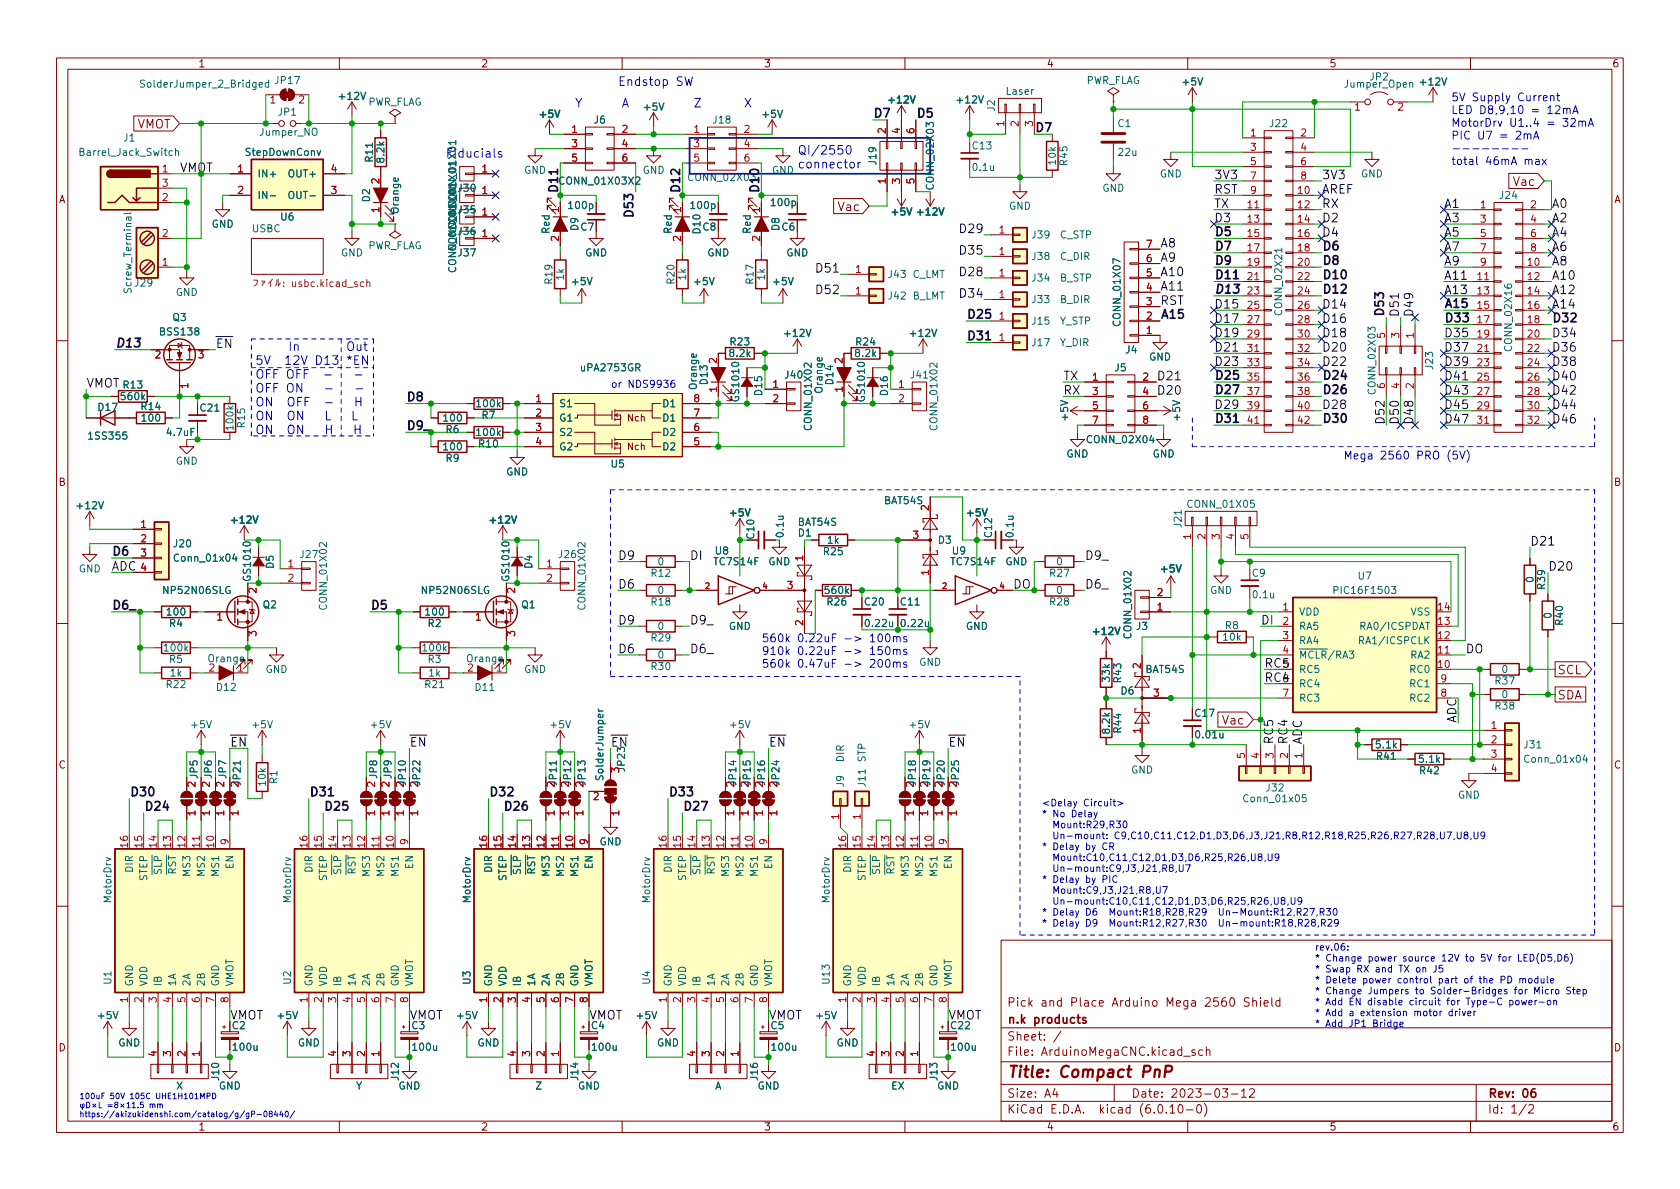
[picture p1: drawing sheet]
<svg xmlns="http://www.w3.org/2000/svg" width="297mm" height="210mm" viewBox="0 0 297 210" stroke-linecap="round" stroke-linejoin="round" font-family="sans-serif">
<defs><g id="words">
<text font-size="2.8" fill="#840000" x="178" y="190.6">Title: Compact PnP</text>
<g font-size="2.1" fill="#0000c2">
<text x="109.2" y="15.2">Endstop SW</text>
<text x="101.6" y="19">Y</text>
<text x="109.9" y="19">A</text>
<text x="122.6" y="19">Z</text>
<text x="131.4" y="19">X</text>
<text x="141" y="27.3">QI/2550</text>
<text x="141" y="29.8">connector</text>
<text x="45.1" y="64.5">5V 12V D13 *EN</text>
<text x="45.1" y="67">OFF OFF -</text>
<text x="45.1" y="69.4">OFF ON</text>
<text x="45.1" y="71.9">ON OFF -</text>
<text x="57.4" y="71.9">H</text>
<text x="57.8" y="67">-</text>
<text x="45.1" y="74.3">ON ON</text>
<text x="45.1" y="76.8">ON ON</text>
<text x="57.4" y="74.3">L</text>
<text x="57.7" y="76.8">H</text>
</g>
<g font-size="2.1" fill="#840000">
<text x="24.1" y="22.7">VMOT</text>
<text x="267.7" y="32.9">Vac</text>
<text x="148.4" y="37.3">Vac</text>
<text x="275.3" y="119.2">SCL</text>
<text x="275.3" y="123.7">SDA</text>
<text x="216.3" y="128.1">Vac</text>
<text x="178" y="178">Pick and Place Arduino Mega 2560 Shield</text>
<text x="178" y="184">Sheet: /</text>
<text x="178" y="181">n.k products</text>
<text x="178" y="186.7">File: ArduinoMegaCNC.kicad_sch</text>
<text x="178" y="196.9">KiCad E.D.A. kicad (6.0.10-0)</text>
<text x="178" y="194.1">Size: A4</text>
<text x="200" y="194.1">Date: 2023-03-12</text>
<text x="263" y="194.1">Rev: 06</text>
<text x="263" y="196.9">Id: 1/2</text>
</g>
<g font-size="2.1" fill="#009600">
<text x="154.3" y="20.8">D7</text>
<text x="182.9" y="23.3">D7</text>
<text x="31.7" y="30.4">VMOT</text>
<text x="134.2" y="33.4" transform="rotate(-90 134.2 33.4)">D10</text>
<text x="223.5" y="118">RC5</text>
<text x="223.5" y="120.6">RC4</text>
<text x="257.5" y="127.9" transform="rotate(-90 257.5 127.9)">ADC</text>
<text x="40.6" y="132">~{EN}</text>
<text x="40.6" y="180.3">VMOT</text>
<text x="72.4" y="180.3">VMOT</text>
<text x="104.1" y="180.3">VMOT</text>
<text x="135.9" y="180.3">VMOT</text>
<text x="167.6" y="180.3">VMOT</text>
</g>
<g font-size="2.1" fill="#0f0f0f">
<text x="161.9" y="20.8">D5</text>
<text x="98.6" y="33.4" transform="rotate(-90 98.6 33.4)">D11</text>
<text x="120.2" y="33.4" transform="rotate(-90 120.2 33.4)">D12</text>
<text x="214.6" y="34.2">RST</text>
<text x="214.6" y="31.7">3V3</text>
<text x="233.7" y="34.2">AREF</text>
<text x="233.7" y="31.7">3V3</text>
<text x="112" y="37.8" transform="rotate(-90 112 37.8)">D53</text>
<text x="170.1" y="41.2">D29</text>
<text x="214.6" y="41.7">D5</text>
<text x="214.6" y="36.8">TX</text>
<text x="214.6" y="39.3">D3</text>
<text x="233.7" y="41.8">D4</text>
<text x="233.7" y="36.8">RX</text>
<text x="233.7" y="39.3">D2</text>
<text x="255.3" y="36.8">A1</text>
<text x="255.3" y="39.3">A3</text>
<text x="255.3" y="41.8">A5</text>
<text x="274.3" y="36.8">A0</text>
<text x="274.3" y="41.8">A4</text>
<text x="274.3" y="39.3">A2</text>
<text x="170.1" y="45">D35</text>
<text x="205.1" y="46.3">A9</text>
<text x="205.1" y="43.8">A8</text>
<text x="214.6" y="44.3">D7</text>
<text x="214.6" y="46.8">D9</text>
<text x="233.7" y="44.3">D6</text>
<text x="233.7" y="46.8">D8</text>
<text x="255.3" y="46.9">A9</text>
<text x="255.3" y="44.4">A7</text>
<text x="274.3" y="44.4">A6</text>
<text x="274.3" y="46.9">A8</text>
<text x="144.7" y="52">D52</text>
<text x="144.7" y="48.2">D51</text>
<text x="170.1" y="52.6">D34</text>
<text x="170.1" y="48.8">D28</text>
<text x="205.1" y="48.8">A10</text>
<text x="205.1" y="51.4">A11</text>
<text x="205.1" y="53.9">RST</text>
<text x="214.6" y="49.4">D11</text>
<text x="214.6" y="51.9">D13</text>
<text x="233.7" y="51.9">D12</text>
<text x="233.7" y="49.4">D10</text>
<text x="255.3" y="52">A13</text>
<text x="255.3" y="49.5">A11</text>
<text x="274.3" y="52">A12</text>
<text x="274.3" y="49.5">A10</text>
<text x="170.8" y="56.3">D25</text>
<text x="205.1" y="56.3">A15</text>
<text x="214.6" y="57.1">D17</text>
<text x="214.6" y="54.5">D15</text>
<text x="214.6" y="59.6">D19</text>
<text x="233.7" y="57.1">D16</text>
<text x="233.7" y="59.6">D18</text>
<text x="233.7" y="54.5">D14</text>
<text x="244.7" y="56.1" transform="rotate(-90 244.7 56.1)">D53</text>
<text x="247.3" y="56.1" transform="rotate(-90 247.3 56.1)">D51</text>
<text x="249.9" y="56.1" transform="rotate(-90 249.9 56.1)">D49</text>
<text x="255.3" y="59.6">D35</text>
<text x="255.3" y="54.4">A15</text>
<text x="255.3" y="57">D33</text>
<text x="274.3" y="54.5">A14</text>
<text x="274.3" y="57">D32</text>
<text x="274.3" y="59.6">D34</text>
<text x="20.3" y="61.4">D13</text>
<text x="38.1" y="61.5">~{EN}</text>
<text x="170.8" y="60.1">D31</text>
<text x="214.6" y="62.2">D21</text>
<text x="214.6" y="64.7">D23</text>
<text x="233.7" y="64.7">D22</text>
<text x="233.7" y="62.2">D20</text>
<text x="255.3" y="64.7">D39</text>
<text x="255.3" y="62.2">D37</text>
<text x="274.3" y="64.7">D38</text>
<text x="274.3" y="62.2">D36</text>
<text x="15.2" y="68.5">VMOT</text>
<text x="71.8" y="70.9">D8</text>
<text x="188" y="67.2">TX</text>
<text x="188" y="69.8">RX</text>
<text x="204.5" y="69.8">D20</text>
<text x="204.5" y="67.2">D21</text>
<text x="214.6" y="69.7">D27</text>
<text x="214.6" y="67.1">D25</text>
<text x="233.7" y="67.1">D24</text>
<text x="233.7" y="69.7">D26</text>
<text x="255.3" y="69.8">D43</text>
<text x="255.3" y="67.2">D41</text>
<text x="274.3" y="67.2">D40</text>
<text x="274.3" y="69.8">D42</text>
<text x="71.8" y="76">D9_</text>
<text x="214.6" y="74.8">D31</text>
<text x="214.6" y="72.3">D29</text>
<text x="233.7" y="72.3">D28</text>
<text x="233.7" y="74.8">D30</text>
<text x="244.8" y="75.2" transform="rotate(-90 244.8 75.2)">D52</text>
<text x="247.3" y="75.2" transform="rotate(-90 247.3 75.2)">D50</text>
<text x="249.9" y="75.2" transform="rotate(-90 249.9 75.2)">D48</text>
<text x="255.3" y="74.9">D47</text>
<text x="255.3" y="72.3">D45</text>
<text x="274.3" y="74.9">D46</text>
<text x="274.3" y="72.3">D44</text>
<text x="19.7" y="100.9">ADC</text>
<text x="19.7" y="98.2">D6</text>
<text x="109.2" y="99">D9</text>
<text x="121.9" y="99">DI</text>
<text x="191.8" y="99">D9_</text>
<text x="270.5" y="96.5">D21</text>
<text x="273.7" y="100.9">D20</text>
<text x="19.7" y="107.8">D6_</text>
<text x="65.4" y="107.8">D5</text>
<text x="109.2" y="104.1">D6</text>
<text x="179.1" y="104.1">DO</text>
<text x="191.8" y="104.1">D6_</text>
<text x="109.2" y="110.4">D9</text>
<text x="121.9" y="110.4">D9_</text>
<text x="222.9" y="110.4">DI</text>
<text x="109.2" y="115.5">D6</text>
<text x="121.9" y="115.5">D6_</text>
<text x="259.1" y="115.5">DO</text>
<text x="225.1" y="131.7" transform="rotate(-90 225.1 131.7)">RC5</text>
<text x="227.7" y="131.7" transform="rotate(-90 227.7 131.7)">RC4</text>
<text x="230.2" y="131.7" transform="rotate(-90 230.2 131.7)">ADC</text>
<text x="72.4" y="132">~{EN}</text>
<text x="107.9" y="132">~{EN}</text>
<text x="135.9" y="132">~{EN}</text>
<text x="167.6" y="132">~{EN}</text>
<text x="22.9" y="140.8">D30</text>
<text x="25.4" y="143.3">D24</text>
<text x="54.6" y="140.8">D31</text>
<text x="57.1" y="143.3">D25</text>
<text x="86.4" y="140.8">D32</text>
<text x="88.9" y="143.3">D26</text>
<text x="118.1" y="140.8">D33</text>
<text x="120.6" y="143.3">D27</text>
</g>
<text font-size="2.1" fill="#006464" x="78.7" y="27.9">Fiducials</text>
<g font-size="1.9" fill="#0000c2">
<text x="256.5" y="17.9">5V Supply Current</text>
<text x="256.5" y="20.2">LED D8,9,10 = 12mA</text>
<text x="256.5" y="22.4">MotorDrv U1..4 = 32mA</text>
<text x="256.5" y="24.7">PIC U7 = 2mA</text>
<text x="256.5" y="29.2">total 46mA max</text>
<text x="237.5" y="81.2">Mega 2560 PRO (5V)</text>
<text x="134.6" y="115.8">910k 0.22uF -&gt; 150ms</text>
<text x="134.6" y="118.1">560k 0.47uF -&gt; 200ms</text>
</g>
<text font-size="1.9" fill="#009600" x="134.6" y="113.6">560k 0.22uF -&gt; 100ms</text>
<g font-size="1.8" fill="#840000">
<text x="35" y="11.9">1</text>
<text x="85" y="11.9">2</text>
<text x="135" y="11.9">3</text>
<text x="185" y="11.9">4</text>
<text x="235" y="11.9">5</text>
<text x="285" y="11.9">6</text>
<text x="10.3" y="35.9">A</text>
<text x="285.3" y="35.9">A</text>
<text x="102.7" y="40.8">C7</text>
<text x="138.3" y="40.8">C6</text>
<text x="10.3" y="85.9">B</text>
<text x="285.3" y="85.9">B</text>
<text x="10.3" y="135.9">C</text>
<text x="285.3" y="135.9">C</text>
<text x="10.3" y="185.9">D</text>
<text x="41.1" y="182">C2</text>
<text x="72.8" y="182">C3</text>
<text x="104.6" y="182">C4</text>
<text x="136.3" y="182">C5</text>
<text x="285.3" y="185.9">D</text>
<text x="35" y="199.9">1</text>
<text x="85" y="199.9">2</text>
<text x="135" y="199.9">3</text>
<text x="185" y="199.9">4</text>
<text x="235" y="199.9">5</text>
<text x="285" y="199.9">6</text>
</g>
<g font-size="1.8" fill="#006464">
<text x="25.4" y="15.5">SolderJumper_2_Bridged</text>
<text x="48.7" y="14.9">JP17</text>
<text x="60.1" y="17.6">+12V</text>
<text x="178" y="16.8">Laser</text>
<text x="191.9" y="14.9">PWR_FLAG</text>
<text x="209.2" y="15.1">+5V</text>
<text x="237.9" y="15.5">Jumper_Open</text>
<text x="242.3" y="14.2">JP2</text>
<text x="251.3" y="15.1">+12V</text>
<text x="46" y="24">Jumper_NO</text>
<text x="49.2" y="20.4">JP1</text>
<text x="64.9" y="18.7">PWR_FLAG</text>
<text x="95.6" y="20.8">+5V</text>
<text x="105.1" y="21.8">J6</text>
<text x="114" y="19.6">+5V</text>
<text x="126.2" y="21.8">J18</text>
<text x="134.9" y="20.8">+5V</text>
<text x="157.3" y="18.3">+12V</text>
<text x="169.4" y="18.3">+12V</text>
<text x="175.9" y="19.6" transform="rotate(-90 175.9 19.6)">J2</text>
<text x="197.7" y="22.5">C1</text>
<text x="224.6" y="22.5">J22</text>
<text x="14.5" y="27.6">Barrel_Jack_Switch</text>
<text x="21.9" y="25">J1</text>
<text x="43.5" y="27.6">StepDownConv</text>
<text x="65.9" y="28.5" transform="rotate(-90 65.9 28.5)">R11</text>
<text x="67.9" y="28.6" transform="rotate(-90 67.9 28.6)">8.2k</text>
<text x="154.9" y="29" transform="rotate(-90 154.9 29)">J19</text>
<text x="172" y="26.4">C13</text>
<text x="186.7" y="29" transform="rotate(-90 186.7 29)">10k</text>
<text x="188.7" y="29.2" transform="rotate(-90 188.7 29.2)">R45</text>
<text x="197.8" y="27.6">22u</text>
<text x="45.5" y="31.4">IN+</text>
<text x="45.5" y="35.2">IN-</text>
<text x="51.4" y="31.4">OUT+</text>
<text x="51.8" y="35.2">OUT-</text>
<text x="65.4" y="35.7" transform="rotate(-90 65.4 35.7)">D2</text>
<text x="81.1" y="33.9">J30</text>
<text x="92.6" y="30.7">GND</text>
<text x="99.3" y="32.6">CONN_01X03X2</text>
<text x="113.6" y="30.7">GND</text>
<text x="122" y="32">CONN_02X03</text>
<text x="136.5" y="30.7">GND</text>
<text x="165.1" y="33.2" transform="rotate(-90 165.1 33.2)">CONN_02X03</text>
<text x="172.1" y="30.2">0.1u</text>
<text x="194.9" y="33.9">GND</text>
<text x="205" y="31.4">GND</text>
<text x="240.6" y="31.4">GND</text>
<text x="265.2" y="35.2">J24</text>
<text x="37.4" y="40.3">GND</text>
<text x="44.6" y="41.1">USBC</text>
<text x="49.7" y="39">U6</text>
<text x="70.5" y="37.6" transform="rotate(-90 70.5 37.6)">Orange</text>
<text x="81.1" y="37.7">J35</text>
<text x="81.1" y="41.5">J36</text>
<text x="97.2" y="41.3" transform="rotate(-90 97.2 41.3)">Red</text>
<text x="100.7" y="37">100p</text>
<text x="102.2" y="40.7" transform="rotate(-90 102.2 40.7)">D9</text>
<text x="118.7" y="41.3" transform="rotate(-90 118.7 41.3)">Red</text>
<text x="122.3" y="37">100p</text>
<text x="123.8" y="41.2" transform="rotate(-90 123.8 41.2)">D10</text>
<text x="124.3" y="40.8">C8</text>
<text x="132.7" y="41.3" transform="rotate(-90 132.7 41.3)">Red</text>
<text x="136.5" y="36.4">100p</text>
<text x="137.8" y="40.7" transform="rotate(-90 137.8 40.7)">D8</text>
<text x="157.8" y="38.1">+5V</text>
<text x="162.4" y="38.1">+12V</text>
<text x="178.4" y="37.1">GND</text>
<text x="60.3" y="45.3">GND</text>
<text x="64.9" y="44.1">PWR_FLAG</text>
<text x="80.6" y="47.8" transform="rotate(-90 80.6 47.8)">CONN_01X01CONN_01X01</text>
<text x="80.6" y="44" transform="rotate(-90 80.6 44)">CONN_01X01</text>
<text x="81.1" y="45.3">J37</text>
<text x="103.4" y="45.3">GND</text>
<text x="125" y="45.3">GND</text>
<text x="139" y="45.3">GND</text>
<text x="182.5" y="46">J38</text>
<text x="182.5" y="42.2">J39</text>
<text x="187.4" y="42.2">C_STP</text>
<text x="187.4" y="46">C_DIR</text>
<text x="23.2" y="51.5" transform="rotate(-90 23.2 51.5)">Screw_Terminal</text>
<text x="23.9" y="50.7">J29</text>
<text x="31.1" y="52.3">GND</text>
<text x="97.7" y="50.1" transform="rotate(-90 97.7 50.1)">R19</text>
<text x="99.7" y="49.5" transform="rotate(-90 99.7 49.5)">1k</text>
<text x="101.3" y="50.4">+5V</text>
<text x="119.3" y="50.1" transform="rotate(-90 119.3 50.1)">R20</text>
<text x="121.3" y="49.5" transform="rotate(-90 121.3 49.5)">1k</text>
<text x="122.9" y="50.4">+5V</text>
<text x="133.2" y="50.1" transform="rotate(-90 133.2 50.1)">R17</text>
<text x="135.3" y="49.5" transform="rotate(-90 135.3 49.5)">1k</text>
<text x="136.8" y="50.4">+5V</text>
<text x="157.1" y="49.1">J43</text>
<text x="157.1" y="53">J42</text>
<text x="161.3" y="49.1">C_LMT</text>
<text x="161.3" y="53">B_LMT</text>
<text x="182.5" y="49.8">J34</text>
<text x="182.5" y="53.6">J33</text>
<text x="187.4" y="49.8">B_STP</text>
<text x="187.4" y="53.6">B_DIR</text>
<text x="28.5" y="59.3">BSS138</text>
<text x="30.6" y="56.8">Q3</text>
<text x="138.9" y="59.6">+12V</text>
<text x="161.1" y="59.6">+12V</text>
<text x="182.5" y="57.4">J15</text>
<text x="187.4" y="57.4">Y_STP</text>
<text x="198.1" y="57.3" transform="rotate(-90 198.1 57.3)">CONN_01X07</text>
<text x="226.7" y="55.4" transform="rotate(-90 226.7 55.4)">CONN_02X21</text>
<text x="102.9" y="65.7">uPA2753GR</text>
<text x="129.1" y="63.1">8.2k</text>
<text x="129.2" y="61.1">R23</text>
<text x="151.3" y="63.1">8.2k</text>
<text x="151.4" y="61.1">R24</text>
<text x="182.5" y="61.2">J17</text>
<text x="187.4" y="61.2">Y_DIR</text>
<text x="197.1" y="65.7">J5</text>
<text x="199" y="62.5">J4</text>
<text x="203.1" y="63.7">GND</text>
<text x="253.4" y="65.2" transform="rotate(-90 253.4 65.2)">J23</text>
<text x="267.3" y="61.8" transform="rotate(-90 267.3 61.8)">CONN_02X16</text>
<text x="21.5" y="70.7">560k</text>
<text x="21.9" y="68.7">R13</text>
<text x="123.2" y="68.7" transform="rotate(-90 123.2 68.7)">Orange</text>
<text x="125.1" y="67.9" transform="rotate(-90 125.1 67.9)">D13</text>
<text x="130.7" y="70.7" transform="rotate(-90 130.7 70.7)">GS1010</text>
<text x="134.7" y="69.8" transform="rotate(-90 134.7 69.8)">D15</text>
<text x="138.9" y="66.9">J40</text>
<text x="145.4" y="69.4" transform="rotate(-90 145.4 69.4)">Orange</text>
<text x="147.3" y="67.9" transform="rotate(-90 147.3 67.9)">D14</text>
<text x="152.9" y="70.7" transform="rotate(-90 152.9 70.7)">GS1010</text>
<text x="157" y="69.8" transform="rotate(-90 157 69.8)">D16</text>
<text x="161.1" y="66.9">J41</text>
<text x="243.2" y="69.4" transform="rotate(-90 243.2 69.4)">CONN_02X03</text>
<text x="15.9" y="77.7">1SS355</text>
<text x="17.4" y="72.6">D17</text>
<text x="25" y="72.5">R14</text>
<text x="25.2" y="74.5">100</text>
<text x="29.6" y="77.1">4.7uF</text>
<text x="35.5" y="72.8">C21</text>
<text x="41.3" y="75.9" transform="rotate(-90 41.3 75.9)">100k</text>
<text x="43.3" y="75.5" transform="rotate(-90 43.3 75.5)">R15</text>
<text x="78.5" y="74.5">100</text>
<text x="78.9" y="76.6">R6</text>
<text x="84.4" y="77.1">100k</text>
<text x="84.4" y="72">100k</text>
<text x="85.2" y="74">R7</text>
<text x="98.8" y="72">S1</text>
<text x="98.8" y="74.5">G1</text>
<text x="98.8" y="77.1">S2</text>
<text x="117.4" y="77.1">D2</text>
<text x="117.4" y="74.5">D1</text>
<text x="117.4" y="72">D1</text>
<text x="143.5" y="75.8" transform="rotate(-90 143.5 75.8)">CONN_01X02</text>
<text x="165.7" y="75.8" transform="rotate(-90 165.7 75.8)">CONN_01X02</text>
<text x="188.8" y="74.2" transform="rotate(-90 188.8 74.2)">+5V</text>
<text x="208.7" y="74.2" transform="rotate(-90 208.7 74.2)">+5V</text>
<text x="31.1" y="82.2">GND</text>
<text x="78.5" y="79.6">100</text>
<text x="78.9" y="81.7">R9</text>
<text x="84.7" y="79.1">R10</text>
<text x="98.8" y="79.6">G2</text>
<text x="108.1" y="82.7">U5</text>
<text x="117.4" y="79.6">D2</text>
<text x="188.5" y="80.9">GND</text>
<text x="192.5" y="78.4">CONN_02X04</text>
<text x="203.8" y="80.9">GND</text>
<text x="89.5" y="84.1">GND</text>
<text x="156.4" y="89.1">BAT54S</text>
<text x="210.2" y="89.8">CONN_01X05</text>
<text x="13.8" y="90">+12V</text>
<text x="41.1" y="92.6">+12V</text>
<text x="86.8" y="92.6">+12V</text>
<text x="129.2" y="91.3">+5V</text>
<text x="133.3" y="95.2" transform="rotate(-90 133.3 95.2)">C10</text>
<text x="138.6" y="94.8" transform="rotate(-90 138.6 94.8)">0.1u</text>
<text x="141.1" y="93">BAT54S</text>
<text x="141.2" y="94.9">D1</text>
<text x="171.1" y="91.3">+5V</text>
<text x="175.4" y="94.9" transform="rotate(-90 175.4 94.9)">C12</text>
<text x="179.2" y="94.8" transform="rotate(-90 179.2 94.8)">0.1u</text>
<text x="208.9" y="93.2" transform="rotate(-90 208.9 93.2)">J21</text>
<text x="13.9" y="101.2">GND</text>
<text x="30.8" y="96.8">J20</text>
<text x="31.1" y="99.3">Conn_01x04</text>
<text x="48.4" y="100.5" transform="rotate(-90 48.4 100.5)">D5</text>
<text x="53.1" y="98.7">J27</text>
<text x="94.1" y="100.5" transform="rotate(-90 94.1 100.5)">D4</text>
<text x="98.9" y="98.7">J26</text>
<text x="115.2" y="102">R12</text>
<text x="116.3" y="99.9">0</text>
<text x="126.4" y="99.9">TC7S14F</text>
<text x="126.5" y="98">U8</text>
<text x="135.8" y="99.9">GND</text>
<text x="145.7" y="98.2">R25</text>
<text x="146.3" y="96.1">1k</text>
<text x="165.9" y="96.1">D3</text>
<text x="168.3" y="99.9">TC7S14F</text>
<text x="168.4" y="98">U9</text>
<text x="177.7" y="99.9">GND</text>
<text x="185.7" y="102">R27</text>
<text x="186.8" y="99.9">0</text>
<text x="205.4" y="101.2">+5V</text>
<text x="221.4" y="102">C9</text>
<text x="29.1" y="105">NP52N06SLG</text>
<text x="44.3" y="102.5" transform="rotate(-90 44.3 102.5)">GS1010</text>
<text x="46.5" y="107.6">Q2</text>
<text x="57.8" y="107.5" transform="rotate(-90 57.8 107.5)">CONN_01X02</text>
<text x="74.9" y="105">NP52N06SLG</text>
<text x="90" y="102.5" transform="rotate(-90 90 102.5)">GS1010</text>
<text x="92.2" y="107.6">Q1</text>
<text x="103.5" y="107.5" transform="rotate(-90 103.5 107.5)">CONN_01X02</text>
<text x="115.2" y="107.1">R18</text>
<text x="116.3" y="105">0</text>
<text x="146" y="105">560k</text>
<text x="146.3" y="107.1">R26</text>
<text x="153" y="107.1">C20</text>
<text x="159.3" y="107.1">C11</text>
<text x="185.7" y="107.1">R28</text>
<text x="186.8" y="105">0</text>
<text x="213.9" y="105">GND</text>
<text x="221.6" y="105.8">0.1u</text>
<text x="236.3" y="105">PIC16F1503</text>
<text x="240.2" y="102.5">U7</text>
<text x="271.1" y="103" transform="rotate(-90 271.1 103)">0</text>
<text x="273.2" y="104.1" transform="rotate(-90 273.2 104.1)">R39</text>
<text x="29.6" y="108.8">100</text>
<text x="30" y="110.9">R4</text>
<text x="75.4" y="108.8">100</text>
<text x="75.7" y="110.9">R2</text>
<text x="115.2" y="113.4">R29</text>
<text x="116.3" y="111.4">0</text>
<text x="128.8" y="111.4">GND</text>
<text x="153.2" y="110.9">0.22u</text>
<text x="159.5" y="110.9">0.22u</text>
<text x="170.8" y="111.4">GND</text>
<text x="193.5" y="112.3">+12V</text>
<text x="200" y="112.6" transform="rotate(-90 200 112.6)">CONN_01X02</text>
<text x="200.9" y="111.4">J3</text>
<text x="216.3" y="113.3">10k</text>
<text x="216.7" y="111.2">R8</text>
<text x="229.6" y="108.8">VDD</text>
<text x="229.6" y="111.4">RA5</text>
<text x="229.6" y="113.9">RA4</text>
<text x="241.2" y="113.9">RA1/ICSPCLK</text>
<text x="241.2" y="111.4">RA0/ICSPDAT</text>
<text x="249.4" y="108.8">VSS</text>
<text x="274.3" y="109.3" transform="rotate(-90 274.3 109.3)">0</text>
<text x="276.4" y="110.5" transform="rotate(-90 276.4 110.5)">R40</text>
<text x="29.1" y="115.2">100k</text>
<text x="30" y="117.2">R5</text>
<text x="30.1" y="119.6">1k</text>
<text x="36.9" y="117.1">Orange</text>
<text x="46.9" y="119">GND</text>
<text x="74.9" y="115.2">100k</text>
<text x="75.7" y="117.2">R3</text>
<text x="75.9" y="119.6">1k</text>
<text x="82.6" y="117.1">Orange</text>
<text x="92.6" y="119">GND</text>
<text x="115.2" y="118.5">R30</text>
<text x="116.3" y="116.5">0</text>
<text x="162.5" y="117.7">GND</text>
<text x="202.6" y="119">BAT54S</text>
<text x="229.6" y="116.5">~{MCLR}/RA3</text>
<text x="229.6" y="119">RC5</text>
<text x="249.4" y="119">RC0</text>
<text x="249.4" y="116.5">RA2</text>
<text x="265.6" y="119">0</text>
<text x="29.5" y="121.7">R22</text>
<text x="38.4" y="122.2">D12</text>
<text x="75.2" y="121.7">R21</text>
<text x="84.1" y="122.2">D11</text>
<text x="196.2" y="120.5" transform="rotate(-90 196.2 120.5)">33k</text>
<text x="198.2" y="122.8">D6</text>
<text x="198.2" y="120.6" transform="rotate(-90 198.2 120.6)">R43</text>
<text x="229.6" y="121.5">RC4</text>
<text x="229.6" y="124.1">RC3</text>
<text x="249.4" y="124.1">RC2</text>
<text x="249.4" y="121.5">RC1</text>
<text x="264.4" y="121">R37</text>
<text x="264.4" y="125.5">R38</text>
<text x="265.6" y="123.4">0</text>
<text x="34" y="128.8">+5V</text>
<text x="44.8" y="128.8">+5V</text>
<text x="65.7" y="128.8">+5V</text>
<text x="97.5" y="128.8">+5V</text>
<text x="129.2" y="128.8">+5V</text>
<text x="161" y="128.8">+5V</text>
<text x="196.2" y="129.6" transform="rotate(-90 196.2 129.6)">8.2k</text>
<text x="198.2" y="129.5" transform="rotate(-90 198.2 129.5)">R44</text>
<text x="211.4" y="126.7">C17</text>
<text x="211.6" y="130.6">0.01u</text>
<text x="106.7" y="137.6" transform="rotate(-90 106.7 137.6)">SolderJumper</text>
<text x="110.5" y="136.3" transform="rotate(-90 110.5 136.3)">JP23</text>
<text x="149.2" y="134.7" transform="rotate(-90 149.2 134.7)">DIR</text>
<text x="153" y="134.8" transform="rotate(-90 153 134.8)">STP</text>
<text x="200" y="136.8">GND</text>
<text x="243.4" y="132.3">5.1k</text>
<text x="243.5" y="134.4">R41</text>
<text x="251" y="134.9">5.1k</text>
<text x="251.1" y="136.9">R42</text>
<text x="269.5" y="132.3">J31</text>
<text x="269.9" y="134.9">Conn_01x04</text>
<text x="47" y="138.9" transform="rotate(-90 47 138.9)">10k</text>
<text x="49" y="138.5" transform="rotate(-90 49 138.5)">R1</text>
<text x="149.2" y="139.1" transform="rotate(-90 149.2 139.1)">J9</text>
<text x="153" y="139" transform="rotate(-90 153 139)">J11</text>
<text x="220.2" y="141.9">Conn_01x05</text>
<text x="223.9" y="139.9">J32</text>
<text x="257.7" y="141.2">GND</text>
<text x="106" y="149.5">GND</text>
<text x="23.5" y="154.2" transform="rotate(-90 23.5 154.2)">DIR</text>
<text x="26" y="155.7" transform="rotate(-90 26 155.7)">STEP</text>
<text x="28.6" y="155.9" transform="rotate(-90 28.6 155.9)">~{SLP}</text>
<text x="33.7" y="154.8" transform="rotate(-90 33.7 154.8)">MS3</text>
<text x="36.2" y="154.8" transform="rotate(-90 36.2 154.8)">MS2</text>
<text x="38.7" y="154.8" transform="rotate(-90 38.7 154.8)">MS1</text>
<text x="41.3" y="153.6" transform="rotate(-90 41.3 153.6)">EN</text>
<text x="55.2" y="154.2" transform="rotate(-90 55.2 154.2)">DIR</text>
<text x="57.8" y="155.7" transform="rotate(-90 57.8 155.7)">STEP</text>
<text x="60.3" y="155.9" transform="rotate(-90 60.3 155.9)">~{SLP}</text>
<text x="65.4" y="154.8" transform="rotate(-90 65.4 154.8)">MS3</text>
<text x="67.9" y="154.8" transform="rotate(-90 67.9 154.8)">MS2</text>
<text x="70.5" y="154.8" transform="rotate(-90 70.5 154.8)">MS1</text>
<text x="73" y="153.6" transform="rotate(-90 73 153.6)">EN</text>
<text x="87" y="154.2" transform="rotate(-90 87 154.2)">DIR</text>
<text x="89.5" y="155.7" transform="rotate(-90 89.5 155.7)">STEP</text>
<text x="92.1" y="155.9" transform="rotate(-90 92.1 155.9)">~{SLP}</text>
<text x="97.2" y="154.8" transform="rotate(-90 97.2 154.8)">MS3</text>
<text x="99.7" y="154.8" transform="rotate(-90 99.7 154.8)">MS2</text>
<text x="102.2" y="154.8" transform="rotate(-90 102.2 154.8)">MS1</text>
<text x="104.8" y="153.6" transform="rotate(-90 104.8 153.6)">EN</text>
<text x="118.7" y="154.2" transform="rotate(-90 118.7 154.2)">DIR</text>
<text x="121.3" y="155.7" transform="rotate(-90 121.3 155.7)">STEP</text>
<text x="123.8" y="155.9" transform="rotate(-90 123.8 155.9)">~{SLP}</text>
<text x="128.9" y="154.8" transform="rotate(-90 128.9 154.8)">MS3</text>
<text x="131.4" y="154.8" transform="rotate(-90 131.4 154.8)">MS2</text>
<text x="134" y="154.8" transform="rotate(-90 134 154.8)">MS1</text>
<text x="136.5" y="153.6" transform="rotate(-90 136.5 153.6)">EN</text>
<text x="150.5" y="154.2" transform="rotate(-90 150.5 154.2)">DIR</text>
<text x="153" y="155.7" transform="rotate(-90 153 155.7)">STEP</text>
<text x="155.6" y="155.9" transform="rotate(-90 155.6 155.9)">~{SLP}</text>
<text x="160.7" y="154.8" transform="rotate(-90 160.7 154.8)">MS3</text>
<text x="163.2" y="154.8" transform="rotate(-90 163.2 154.8)">MS2</text>
<text x="165.7" y="154.8" transform="rotate(-90 165.7 154.8)">MS1</text>
<text x="168.3" y="153.6" transform="rotate(-90 168.3 153.6)">EN</text>
<text x="19.7" y="159.5" transform="rotate(-90 19.7 159.5)">MotorDrv</text>
<text x="31.1" y="156" transform="rotate(-90 31.1 156)">~{RST}</text>
<text x="51.4" y="159.5" transform="rotate(-90 51.4 159.5)">MotorDrv</text>
<text x="62.9" y="156" transform="rotate(-90 62.9 156)">~{RST}</text>
<text x="83.2" y="159.5" transform="rotate(-90 83.2 159.5)">MotorDrv</text>
<text x="94.6" y="156" transform="rotate(-90 94.6 156)">~{RST}</text>
<text x="114.9" y="159.5" transform="rotate(-90 114.9 159.5)">MotorDrv</text>
<text x="126.4" y="156" transform="rotate(-90 126.4 156)">~{RST}</text>
<text x="146.7" y="159.5" transform="rotate(-90 146.7 159.5)">MotorDrv</text>
<text x="158.1" y="156" transform="rotate(-90 158.1 156)">~{RST}</text>
<text x="146.7" y="173.9" transform="rotate(-90 146.7 173.9)">U13</text>
<text x="19.7" y="174" transform="rotate(-90 19.7 174)">U1</text>
<text x="23.5" y="174.5" transform="rotate(-90 23.5 174.5)">GND</text>
<text x="26" y="174.5" transform="rotate(-90 26 174.5)">VDD</text>
<text x="28.6" y="174.5" transform="rotate(-90 28.6 174.5)">IB</text>
<text x="31.1" y="174.5" transform="rotate(-90 31.1 174.5)">1A</text>
<text x="33.7" y="174.5" transform="rotate(-90 33.7 174.5)">2A</text>
<text x="36.2" y="174.5" transform="rotate(-90 36.2 174.5)">2B</text>
<text x="38.7" y="174.5" transform="rotate(-90 38.7 174.5)">GND</text>
<text x="41.3" y="174.5" transform="rotate(-90 41.3 174.5)">VMOT</text>
<text x="51.4" y="174" transform="rotate(-90 51.4 174)">U2</text>
<text x="55.2" y="174.5" transform="rotate(-90 55.2 174.5)">GND</text>
<text x="57.8" y="174.5" transform="rotate(-90 57.8 174.5)">VDD</text>
<text x="60.3" y="174.5" transform="rotate(-90 60.3 174.5)">IB</text>
<text x="62.9" y="174.5" transform="rotate(-90 62.9 174.5)">1A</text>
<text x="65.4" y="174.5" transform="rotate(-90 65.4 174.5)">2A</text>
<text x="67.9" y="174.5" transform="rotate(-90 67.9 174.5)">2B</text>
<text x="70.5" y="174.5" transform="rotate(-90 70.5 174.5)">GND</text>
<text x="73" y="174.5" transform="rotate(-90 73 174.5)">VMOT</text>
<text x="83.2" y="174" transform="rotate(-90 83.2 174)">U3</text>
<text x="87" y="174.5" transform="rotate(-90 87 174.5)">GND</text>
<text x="89.5" y="174.5" transform="rotate(-90 89.5 174.5)">VDD</text>
<text x="92.1" y="174.5" transform="rotate(-90 92.1 174.5)">IB</text>
<text x="94.6" y="174.5" transform="rotate(-90 94.6 174.5)">1A</text>
<text x="97.2" y="174.5" transform="rotate(-90 97.2 174.5)">2A</text>
<text x="99.7" y="174.5" transform="rotate(-90 99.7 174.5)">2B</text>
<text x="102.2" y="174.5" transform="rotate(-90 102.2 174.5)">GND</text>
<text x="104.8" y="174.5" transform="rotate(-90 104.8 174.5)">VMOT</text>
<text x="114.9" y="174" transform="rotate(-90 114.9 174)">U4</text>
<text x="118.7" y="174.5" transform="rotate(-90 118.7 174.5)">GND</text>
<text x="121.3" y="174.5" transform="rotate(-90 121.3 174.5)">VDD</text>
<text x="123.8" y="174.5" transform="rotate(-90 123.8 174.5)">IB</text>
<text x="126.4" y="174.5" transform="rotate(-90 126.4 174.5)">1A</text>
<text x="128.9" y="174.5" transform="rotate(-90 128.9 174.5)">2A</text>
<text x="131.4" y="174.5" transform="rotate(-90 131.4 174.5)">2B</text>
<text x="134" y="174.5" transform="rotate(-90 134 174.5)">GND</text>
<text x="136.5" y="174.5" transform="rotate(-90 136.5 174.5)">VMOT</text>
<text x="150.5" y="174.5" transform="rotate(-90 150.5 174.5)">GND</text>
<text x="153" y="174.5" transform="rotate(-90 153 174.5)">VDD</text>
<text x="155.6" y="174.5" transform="rotate(-90 155.6 174.5)">IB</text>
<text x="158.1" y="174.5" transform="rotate(-90 158.1 174.5)">1A</text>
<text x="160.7" y="174.5" transform="rotate(-90 160.7 174.5)">2A</text>
<text x="163.2" y="174.5" transform="rotate(-90 163.2 174.5)">2B</text>
<text x="165.7" y="174.5" transform="rotate(-90 165.7 174.5)">GND</text>
<text x="168.3" y="174.5" transform="rotate(-90 168.3 174.5)">VMOT</text>
<text x="17.5" y="180.2">+5V</text>
<text x="20.9" y="185">GND</text>
<text x="41.3" y="185.8">100u</text>
<text x="49.2" y="180.2">+5V</text>
<text x="52.6" y="185">GND</text>
<text x="73.1" y="185.8">100u</text>
<text x="81" y="180.2">+5V</text>
<text x="84.4" y="185">GND</text>
<text x="104.8" y="185.8">100u</text>
<text x="112.7" y="180.2">+5V</text>
<text x="116.1" y="185">GND</text>
<text x="136.6" y="185.8">100u</text>
<text x="144.5" y="180.2">+5V</text>
<text x="147.9" y="185">GND</text>
<text x="168.2" y="182">C22</text>
<text x="168.3" y="185.8">100u</text>
<text x="38.7" y="191" transform="rotate(-90 38.7 191)">J10</text>
<text x="70.5" y="191" transform="rotate(-90 70.5 191)">J12</text>
<text x="102.2" y="191" transform="rotate(-90 102.2 191)">J14</text>
<text x="134" y="191" transform="rotate(-90 134 191)">J16</text>
<text x="165.7" y="191" transform="rotate(-90 165.7 191)">J13</text>
<text x="31.2" y="192.7">X</text>
<text x="38.7" y="192.7">GND</text>
<text x="62.9" y="192.7">Y</text>
<text x="70.4" y="192.7">GND</text>
<text x="94.7" y="192.7">Z</text>
<text x="102.2" y="192.7">GND</text>
<text x="126.4" y="192.7">A</text>
<text x="133.9" y="192.7">GND</text>
<text x="157.6" y="192.7">EX</text>
<text x="165.7" y="192.7">GND</text>
</g>
<g font-size="1.8" fill="#a90000">
<text x="47.8" y="18.3">1</text>
<text x="52.8" y="18.3">2</text>
<text x="101.1" y="23.5">1</text>
<text x="110" y="23.5">2</text>
<text x="122.7" y="23.5">1</text>
<text x="131.6" y="23.5">2</text>
<text x="156.6" y="23.6" transform="rotate(-90 156.6 23.6)">2</text>
<text x="159.1" y="23.6" transform="rotate(-90 159.1 23.6)">4</text>
<text x="161.7" y="23.6" transform="rotate(-90 161.7 23.6)">6</text>
<text x="177.5" y="22.3" transform="rotate(-90 177.5 22.3)">1</text>
<text x="180.1" y="22.3" transform="rotate(-90 180.1 22.3)">2</text>
<text x="182.6" y="22.3" transform="rotate(-90 182.6 22.3)">3</text>
<text x="239.5" y="19.6">1</text>
<text x="247.2" y="19.6">2</text>
<text x="101.1" y="26">3</text>
<text x="101.1" y="28.6">5</text>
<text x="110" y="26">4</text>
<text x="110" y="28.6">6</text>
<text x="122.7" y="26">3</text>
<text x="122.7" y="28.6">5</text>
<text x="131.6" y="26">4</text>
<text x="131.6" y="28.6">6</text>
<text x="221.1" y="24.1">1</text>
<text x="221.1" y="26.7">3</text>
<text x="221.1" y="29.2">5</text>
<text x="230" y="24.1">2</text>
<text x="230" y="26.7">4</text>
<text x="230" y="29.2">6</text>
<text x="28.7" y="30.5">1</text>
<text x="28.7" y="35.6">2</text>
<text x="28.7" y="33">3</text>
<text x="42.1" y="30.5">1</text>
<text x="42.1" y="34.3">2</text>
<text x="58.6" y="34.3">3</text>
<text x="58.6" y="30.5">4</text>
<text x="67.1" y="32.5" transform="rotate(-90 67.1 32.5)">2</text>
<text x="85.2" y="34.3">1</text>
<text x="85.2" y="30.5">1</text>
<text x="156.6" y="32.5" transform="rotate(-90 156.6 32.5)">1</text>
<text x="159.1" y="32.5" transform="rotate(-90 159.1 32.5)">3</text>
<text x="161.7" y="32.5" transform="rotate(-90 161.7 32.5)">5</text>
<text x="221.1" y="31.7">7</text>
<text x="221.1" y="34.3">9</text>
<text x="229.5" y="34.3">10</text>
<text x="230" y="31.7">8</text>
<text x="28.7" y="41.9">2</text>
<text x="67.1" y="37.6" transform="rotate(-90 67.1 37.6)">1</text>
<text x="85.2" y="41.9">1</text>
<text x="85.2" y="38.1">1</text>
<text x="98.8" y="37.6" transform="rotate(-90 98.8 37.6)">1</text>
<text x="120.4" y="37.6" transform="rotate(-90 120.4 37.6)">1</text>
<text x="134.4" y="37.6" transform="rotate(-90 134.4 37.6)">1</text>
<text x="176.7" y="41.3">1</text>
<text x="220.6" y="36.8">11</text>
<text x="220.6" y="39.4">13</text>
<text x="220.6" y="41.9">15</text>
<text x="229.5" y="36.8">12</text>
<text x="229.5" y="39.4">14</text>
<text x="229.5" y="41.9">16</text>
<text x="261.8" y="36.8">1</text>
<text x="261.8" y="39.4">3</text>
<text x="261.8" y="41.9">5</text>
<text x="270.7" y="36.8">2</text>
<text x="270.7" y="39.4">4</text>
<text x="270.7" y="41.9">6</text>
<text x="28.7" y="47">1</text>
<text x="98.8" y="42.7" transform="rotate(-90 98.8 42.7)">2</text>
<text x="120.4" y="42.7" transform="rotate(-90 120.4 42.7)">2</text>
<text x="134.4" y="42.7" transform="rotate(-90 134.4 42.7)">2</text>
<text x="176.7" y="45.1">1</text>
<text x="202.7" y="46.3">6</text>
<text x="202.7" y="43.8">7</text>
<text x="220.6" y="44.4">17</text>
<text x="220.6" y="47">19</text>
<text x="229.5" y="44.4">18</text>
<text x="229.5" y="47">20</text>
<text x="261.8" y="44.4">7</text>
<text x="261.8" y="47">9</text>
<text x="270.2" y="47">10</text>
<text x="270.7" y="44.4">8</text>
<text x="151.3" y="48.3">1</text>
<text x="151.3" y="52.1">1</text>
<text x="176.7" y="48.9">1</text>
<text x="176.7" y="52.7">1</text>
<text x="202.7" y="54">3</text>
<text x="202.7" y="51.4">4</text>
<text x="202.7" y="48.9">5</text>
<text x="220.6" y="49.5">21</text>
<text x="220.6" y="52.1">23</text>
<text x="229.5" y="49.5">22</text>
<text x="229.5" y="52.1">24</text>
<text x="261.3" y="49.5">11</text>
<text x="261.3" y="52.1">13</text>
<text x="270.2" y="49.5">12</text>
<text x="270.2" y="52.1">14</text>
<text x="176.7" y="56.5">1</text>
<text x="202.7" y="59">1</text>
<text x="202.7" y="56.5">2</text>
<text x="220.6" y="54.6">25</text>
<text x="220.6" y="57.1">27</text>
<text x="220.6" y="59.7">29</text>
<text x="229.5" y="54.6">26</text>
<text x="229.5" y="57.1">28</text>
<text x="229.5" y="59.7">30</text>
<text x="244.9" y="59.8" transform="rotate(-90 244.9 59.8)">5</text>
<text x="247.4" y="59.8" transform="rotate(-90 247.4 59.8)">3</text>
<text x="249.9" y="59.8" transform="rotate(-90 249.9 59.8)">1</text>
<text x="261.3" y="54.6">15</text>
<text x="261.3" y="57.1">17</text>
<text x="261.3" y="59.7">19</text>
<text x="270.2" y="54.6">16</text>
<text x="270.2" y="57.1">18</text>
<text x="270.2" y="59.7">20</text>
<text x="27.4" y="63.4">2</text>
<text x="35.1" y="63.4">3</text>
<text x="126.7" y="64.2" transform="rotate(-90 126.7 64.2)">2</text>
<text x="149" y="64.2" transform="rotate(-90 149 64.2)">2</text>
<text x="176.7" y="60.3">1</text>
<text x="220.6" y="62.2">31</text>
<text x="220.6" y="64.8">33</text>
<text x="229.5" y="62.2">32</text>
<text x="229.5" y="64.8">34</text>
<text x="261.3" y="62.2">21</text>
<text x="261.3" y="64.8">23</text>
<text x="270.2" y="62.2">22</text>
<text x="270.2" y="64.8">24</text>
<text x="33.3" y="68.7" transform="rotate(-90 33.3 68.7)">1</text>
<text x="94.8" y="71.1">1</text>
<text x="122.7" y="71.1">8</text>
<text x="126.7" y="69.3" transform="rotate(-90 126.7 69.3)">1</text>
<text x="136.7" y="68.6">1</text>
<text x="136.7" y="71.1">2</text>
<text x="149" y="69.3" transform="rotate(-90 149 69.3)">1</text>
<text x="158.9" y="68.6">1</text>
<text x="158.9" y="71.1">2</text>
<text x="193.2" y="67.3">1</text>
<text x="193.2" y="69.8">3</text>
<text x="202.1" y="67.3">2</text>
<text x="202.1" y="69.8">4</text>
<text x="220.6" y="67.3">35</text>
<text x="220.6" y="69.8">37</text>
<text x="229.5" y="67.3">36</text>
<text x="229.5" y="69.8">38</text>
<text x="244.9" y="68.7" transform="rotate(-90 244.9 68.7)">6</text>
<text x="247.4" y="68.7" transform="rotate(-90 247.4 68.7)">4</text>
<text x="249.9" y="68.7" transform="rotate(-90 249.9 68.7)">2</text>
<text x="261.3" y="67.3">25</text>
<text x="261.3" y="69.8">27</text>
<text x="270.2" y="67.3">26</text>
<text x="270.2" y="69.8">28</text>
<text x="94.8" y="73.7">2</text>
<text x="94.8" y="76.2">3</text>
<text x="122.7" y="76.2">6</text>
<text x="122.7" y="73.7">7</text>
<text x="193.2" y="72.4">5</text>
<text x="193.2" y="74.9">7</text>
<text x="202.1" y="72.4">6</text>
<text x="202.1" y="74.9">8</text>
<text x="220.6" y="72.4">39</text>
<text x="220.6" y="74.9">41</text>
<text x="229.5" y="72.4">40</text>
<text x="229.5" y="74.9">42</text>
<text x="261.3" y="72.4">29</text>
<text x="261.3" y="74.9">31</text>
<text x="270.2" y="72.4">30</text>
<text x="270.2" y="74.9">32</text>
<text x="94.8" y="78.7">4</text>
<text x="122.7" y="78.7">5</text>
<text x="24.9" y="93.3">1</text>
<text x="24.9" y="95.9">2</text>
<text x="161.4" y="95.2">3</text>
<text x="164.2" y="90.3" transform="rotate(-90 164.2 90.3)">2</text>
<text x="210.6" y="95.4" transform="rotate(-90 210.6 95.4)">1</text>
<text x="213.1" y="95.4" transform="rotate(-90 213.1 95.4)">2</text>
<text x="215.6" y="95.4" transform="rotate(-90 215.6 95.4)">3</text>
<text x="218.2" y="95.4" transform="rotate(-90 218.2 95.4)">4</text>
<text x="220.7" y="95.4" transform="rotate(-90 220.7 95.4)">5</text>
<text x="24.9" y="98.4">3</text>
<text x="24.9" y="101">4</text>
<text x="50.9" y="100.3">1</text>
<text x="96.7" y="100.3">1</text>
<text x="142" y="99.2" transform="rotate(-90 142 99.2)">1</text>
<text x="164.2" y="101.7" transform="rotate(-90 164.2 101.7)">1</text>
<text x="45.3" y="104.9" transform="rotate(-90 45.3 104.9)">2</text>
<text x="50.9" y="102.9">2</text>
<text x="91.1" y="104.9" transform="rotate(-90 91.1 104.9)">2</text>
<text x="96.7" y="102.9">2</text>
<text x="139.2" y="104.1">3</text>
<text x="204.6" y="107.9">1</text>
<text x="204.6" y="105.4">2</text>
<text x="226.8" y="107.9">1</text>
<text x="254.3" y="107.9">14</text>
<text x="38.4" y="109.7">1</text>
<text x="45.3" y="112.5" transform="rotate(-90 45.3 112.5)">3</text>
<text x="84.1" y="109.7">1</text>
<text x="91.1" y="112.5" transform="rotate(-90 91.1 112.5)">3</text>
<text x="142" y="110.6" transform="rotate(-90 142 110.6)">2</text>
<text x="226.8" y="110.5">2</text>
<text x="226.8" y="113">3</text>
<text x="254.3" y="113">12</text>
<text x="254.3" y="110.5">13</text>
<text x="37" y="118.7">2</text>
<text x="42.1" y="118.7">1</text>
<text x="82.7" y="118.7">2</text>
<text x="87.8" y="118.7">1</text>
<text x="201.7" y="118.2" transform="rotate(-90 201.7 118.2)">2</text>
<text x="226.8" y="115.6">4</text>
<text x="254.3" y="118.1">10</text>
<text x="254.3" y="115.6">11</text>
<text x="204" y="123.2">3</text>
<text x="226.8" y="123.2">7</text>
<text x="254.8" y="123.2">8</text>
<text x="254.8" y="120.6">9</text>
<text x="201.7" y="129.6" transform="rotate(-90 201.7 129.6)">1</text>
<text x="263.7" y="128.9">1</text>
<text x="263.7" y="131.4">2</text>
<text x="109.5" y="136.6" transform="rotate(-90 109.5 136.6)">3</text>
<text x="220.1" y="134.1" transform="rotate(-90 220.1 134.1)">5</text>
<text x="222.6" y="134.1" transform="rotate(-90 222.6 134.1)">4</text>
<text x="225.2" y="134.1" transform="rotate(-90 225.2 134.1)">3</text>
<text x="227.7" y="134.1" transform="rotate(-90 227.7 134.1)">2</text>
<text x="230.3" y="134.1" transform="rotate(-90 230.3 134.1)">1</text>
<text x="263.7" y="134">3</text>
<text x="263.7" y="136.5">4</text>
<text x="34.5" y="139.2" transform="rotate(-90 34.5 139.2)">2 JP5</text>
<text x="37.1" y="139.2" transform="rotate(-90 37.1 139.2)">2 JP6</text>
<text x="39.6" y="139.2" transform="rotate(-90 39.6 139.2)">2 JP7</text>
<text x="42.2" y="139.2" transform="rotate(-90 42.2 139.2)">2JP21</text>
<text x="66.3" y="139.2" transform="rotate(-90 66.3 139.2)">2 JP8</text>
<text x="68.8" y="139.2" transform="rotate(-90 68.8 139.2)">2 JP9</text>
<text x="71.4" y="139.2" transform="rotate(-90 71.4 139.2)">2JP10</text>
<text x="73.9" y="139.2" transform="rotate(-90 73.9 139.2)">2JP22</text>
<text x="98" y="139.2" transform="rotate(-90 98 139.2)">2JP11</text>
<text x="100.6" y="139.2" transform="rotate(-90 100.6 139.2)">2JP12</text>
<text x="103.1" y="139.2" transform="rotate(-90 103.1 139.2)">2JP13</text>
<text x="104.9" y="141.5">2</text>
<text x="129.8" y="139.2" transform="rotate(-90 129.8 139.2)">2JP14</text>
<text x="132.3" y="139.2" transform="rotate(-90 132.3 139.2)">2JP15</text>
<text x="134.9" y="139.2" transform="rotate(-90 134.9 139.2)">2JP16</text>
<text x="137.4" y="139.2" transform="rotate(-90 137.4 139.2)">2JP24</text>
<text x="161.5" y="139.2" transform="rotate(-90 161.5 139.2)">2JP18</text>
<text x="164.1" y="139.2" transform="rotate(-90 164.1 139.2)">2JP19</text>
<text x="166.6" y="139.2" transform="rotate(-90 166.6 139.2)">2JP20</text>
<text x="169.2" y="139.2" transform="rotate(-90 169.2 139.2)">2JP25</text>
<text x="22.6" y="149.8" transform="rotate(-90 22.6 149.8)">16</text>
<text x="25.1" y="149.8" transform="rotate(-90 25.1 149.8)">15</text>
<text x="27.7" y="149.8" transform="rotate(-90 27.7 149.8)">14</text>
<text x="30.2" y="149.8" transform="rotate(-90 30.2 149.8)">13</text>
<text x="32.8" y="149.8" transform="rotate(-90 32.8 149.8)">12</text>
<text x="34.5" y="144.3" transform="rotate(-90 34.5 144.3)">1</text>
<text x="35.3" y="149.8" transform="rotate(-90 35.3 149.8)">11</text>
<text x="37.1" y="144.3" transform="rotate(-90 37.1 144.3)">1</text>
<text x="37.8" y="149.8" transform="rotate(-90 37.8 149.8)">10</text>
<text x="39.6" y="144.3" transform="rotate(-90 39.6 144.3)">1</text>
<text x="40.4" y="149.3" transform="rotate(-90 40.4 149.3)">9</text>
<text x="42.2" y="144.3" transform="rotate(-90 42.2 144.3)">1</text>
<text x="54.4" y="149.8" transform="rotate(-90 54.4 149.8)">16</text>
<text x="56.9" y="149.8" transform="rotate(-90 56.9 149.8)">15</text>
<text x="59.4" y="149.8" transform="rotate(-90 59.4 149.8)">14</text>
<text x="62" y="149.8" transform="rotate(-90 62 149.8)">13</text>
<text x="64.5" y="149.8" transform="rotate(-90 64.5 149.8)">12</text>
<text x="66.3" y="144.3" transform="rotate(-90 66.3 144.3)">1</text>
<text x="67.1" y="149.8" transform="rotate(-90 67.1 149.8)">11</text>
<text x="68.8" y="144.3" transform="rotate(-90 68.8 144.3)">1</text>
<text x="69.6" y="149.8" transform="rotate(-90 69.6 149.8)">10</text>
<text x="71.4" y="144.3" transform="rotate(-90 71.4 144.3)">1</text>
<text x="72.1" y="149.3" transform="rotate(-90 72.1 149.3)">9</text>
<text x="73.9" y="144.3" transform="rotate(-90 73.9 144.3)">1</text>
<text x="86.1" y="149.8" transform="rotate(-90 86.1 149.8)">16</text>
<text x="88.6" y="149.8" transform="rotate(-90 88.6 149.8)">15</text>
<text x="91.2" y="149.8" transform="rotate(-90 91.2 149.8)">14</text>
<text x="93.7" y="149.8" transform="rotate(-90 93.7 149.8)">13</text>
<text x="96.3" y="149.8" transform="rotate(-90 96.3 149.8)">12</text>
<text x="98" y="144.3" transform="rotate(-90 98 144.3)">1</text>
<text x="98.8" y="149.8" transform="rotate(-90 98.8 149.8)">11</text>
<text x="100.6" y="144.3" transform="rotate(-90 100.6 144.3)">1</text>
<text x="101.3" y="149.8" transform="rotate(-90 101.3 149.8)">10</text>
<text x="103.1" y="144.3" transform="rotate(-90 103.1 144.3)">1</text>
<text x="103.9" y="149.3" transform="rotate(-90 103.9 149.3)">9</text>
<text x="109.5" y="144.3" transform="rotate(-90 109.5 144.3)">1</text>
<text x="117.9" y="149.8" transform="rotate(-90 117.9 149.8)">16</text>
<text x="120.4" y="149.8" transform="rotate(-90 120.4 149.8)">15</text>
<text x="122.9" y="149.8" transform="rotate(-90 122.9 149.8)">14</text>
<text x="125.5" y="149.8" transform="rotate(-90 125.5 149.8)">13</text>
<text x="128" y="149.8" transform="rotate(-90 128 149.8)">12</text>
<text x="129.8" y="144.3" transform="rotate(-90 129.8 144.3)">1</text>
<text x="130.6" y="149.8" transform="rotate(-90 130.6 149.8)">11</text>
<text x="132.3" y="144.3" transform="rotate(-90 132.3 144.3)">1</text>
<text x="133.1" y="149.8" transform="rotate(-90 133.1 149.8)">10</text>
<text x="134.9" y="144.3" transform="rotate(-90 134.9 144.3)">1</text>
<text x="135.6" y="149.3" transform="rotate(-90 135.6 149.3)">9</text>
<text x="137.4" y="144.3" transform="rotate(-90 137.4 144.3)">1</text>
<text x="148.3" y="144.9" transform="rotate(-90 148.3 144.9)">1</text>
<text x="149.6" y="149.8" transform="rotate(-90 149.6 149.8)">16</text>
<text x="152.1" y="149.8" transform="rotate(-90 152.1 149.8)">15</text>
<text x="152.1" y="144.9" transform="rotate(-90 152.1 144.9)">1</text>
<text x="154.7" y="149.8" transform="rotate(-90 154.7 149.8)">14</text>
<text x="157.2" y="149.8" transform="rotate(-90 157.2 149.8)">13</text>
<text x="159.8" y="149.8" transform="rotate(-90 159.8 149.8)">12</text>
<text x="161.5" y="144.3" transform="rotate(-90 161.5 144.3)">1</text>
<text x="162.3" y="149.8" transform="rotate(-90 162.3 149.8)">11</text>
<text x="164.1" y="144.3" transform="rotate(-90 164.1 144.3)">1</text>
<text x="164.8" y="149.8" transform="rotate(-90 164.8 149.8)">10</text>
<text x="166.6" y="144.3" transform="rotate(-90 166.6 144.3)">1</text>
<text x="167.4" y="149.3" transform="rotate(-90 167.4 149.3)">9</text>
<text x="169.2" y="144.3" transform="rotate(-90 169.2 144.3)">1</text>
<text x="22.6" y="177.3" transform="rotate(-90 22.6 177.3)">1</text>
<text x="25.1" y="177.3" transform="rotate(-90 25.1 177.3)">2</text>
<text x="27.7" y="177.3" transform="rotate(-90 27.7 177.3)">3</text>
<text x="30.2" y="177.3" transform="rotate(-90 30.2 177.3)">4</text>
<text x="32.8" y="177.3" transform="rotate(-90 32.8 177.3)">5</text>
<text x="35.3" y="177.3" transform="rotate(-90 35.3 177.3)">6</text>
<text x="37.8" y="177.3" transform="rotate(-90 37.8 177.3)">7</text>
<text x="40.4" y="177.3" transform="rotate(-90 40.4 177.3)">8</text>
<text x="54.4" y="177.3" transform="rotate(-90 54.4 177.3)">1</text>
<text x="56.9" y="177.3" transform="rotate(-90 56.9 177.3)">2</text>
<text x="59.4" y="177.3" transform="rotate(-90 59.4 177.3)">3</text>
<text x="62" y="177.3" transform="rotate(-90 62 177.3)">4</text>
<text x="64.5" y="177.3" transform="rotate(-90 64.5 177.3)">5</text>
<text x="67.1" y="177.3" transform="rotate(-90 67.1 177.3)">6</text>
<text x="69.6" y="177.3" transform="rotate(-90 69.6 177.3)">7</text>
<text x="72.1" y="177.3" transform="rotate(-90 72.1 177.3)">8</text>
<text x="86.1" y="177.3" transform="rotate(-90 86.1 177.3)">1</text>
<text x="88.6" y="177.3" transform="rotate(-90 88.6 177.3)">2</text>
<text x="91.2" y="177.3" transform="rotate(-90 91.2 177.3)">3</text>
<text x="93.7" y="177.3" transform="rotate(-90 93.7 177.3)">4</text>
<text x="96.3" y="177.3" transform="rotate(-90 96.3 177.3)">5</text>
<text x="98.8" y="177.3" transform="rotate(-90 98.8 177.3)">6</text>
<text x="101.3" y="177.3" transform="rotate(-90 101.3 177.3)">7</text>
<text x="103.9" y="177.3" transform="rotate(-90 103.9 177.3)">8</text>
<text x="117.9" y="177.3" transform="rotate(-90 117.9 177.3)">1</text>
<text x="120.4" y="177.3" transform="rotate(-90 120.4 177.3)">2</text>
<text x="122.9" y="177.3" transform="rotate(-90 122.9 177.3)">3</text>
<text x="125.5" y="177.3" transform="rotate(-90 125.5 177.3)">4</text>
<text x="128" y="177.3" transform="rotate(-90 128 177.3)">5</text>
<text x="130.6" y="177.3" transform="rotate(-90 130.6 177.3)">6</text>
<text x="133.1" y="177.3" transform="rotate(-90 133.1 177.3)">7</text>
<text x="135.6" y="177.3" transform="rotate(-90 135.6 177.3)">8</text>
<text x="149.6" y="177.3" transform="rotate(-90 149.6 177.3)">1</text>
<text x="152.1" y="177.3" transform="rotate(-90 152.1 177.3)">2</text>
<text x="154.7" y="177.3" transform="rotate(-90 154.7 177.3)">3</text>
<text x="157.2" y="177.3" transform="rotate(-90 157.2 177.3)">4</text>
<text x="159.8" y="177.3" transform="rotate(-90 159.8 177.3)">5</text>
<text x="162.3" y="177.3" transform="rotate(-90 162.3 177.3)">6</text>
<text x="164.8" y="177.3" transform="rotate(-90 164.8 177.3)">7</text>
<text x="167.4" y="177.3" transform="rotate(-90 167.4 177.3)">8</text>
<text x="27.7" y="186.8" transform="rotate(-90 27.7 186.8)">4</text>
<text x="30.2" y="186.8" transform="rotate(-90 30.2 186.8)">3</text>
<text x="32.8" y="186.8" transform="rotate(-90 32.8 186.8)">2</text>
<text x="35.3" y="186.8" transform="rotate(-90 35.3 186.8)">1</text>
<text x="59.4" y="186.8" transform="rotate(-90 59.4 186.8)">4</text>
<text x="62" y="186.8" transform="rotate(-90 62 186.8)">3</text>
<text x="64.5" y="186.8" transform="rotate(-90 64.5 186.8)">2</text>
<text x="67.1" y="186.8" transform="rotate(-90 67.1 186.8)">1</text>
<text x="91.2" y="186.8" transform="rotate(-90 91.2 186.8)">4</text>
<text x="93.7" y="186.8" transform="rotate(-90 93.7 186.8)">3</text>
<text x="96.3" y="186.8" transform="rotate(-90 96.3 186.8)">2</text>
<text x="98.8" y="186.8" transform="rotate(-90 98.8 186.8)">1</text>
<text x="122.9" y="186.8" transform="rotate(-90 122.9 186.8)">4</text>
<text x="125.5" y="186.8" transform="rotate(-90 125.5 186.8)">3</text>
<text x="128" y="186.8" transform="rotate(-90 128 186.8)">2</text>
<text x="130.6" y="186.8" transform="rotate(-90 130.6 186.8)">1</text>
<text x="154.7" y="186.8" transform="rotate(-90 154.7 186.8)">4</text>
<text x="157.2" y="186.8" transform="rotate(-90 157.2 186.8)">3</text>
<text x="159.8" y="186.8" transform="rotate(-90 159.8 186.8)">2</text>
<text x="162.3" y="186.8" transform="rotate(-90 162.3 186.8)">1</text>
</g>
<text font-size="1.8" fill="#0000c2" x="107.9" y="68.6">or NDS9936</text>
<g font-size="1.8" fill="#0f0f0f">
<text x="226.8" y="118.1">5</text>
<text x="226.8" y="120.6">6</text>
</g>
<g font-size="1.7" fill="#840000">
<text x="111" y="74.5">Nch</text>
<text x="111" y="79.6">Nch</text>
</g>
<g font-size="1.7" fill="#0000c2">
<text x="184.1" y="142.6">&lt;Delay Circuit&gt;</text>
<text x="184.1" y="144.5">* No Delay</text>
<text x="185.1" y="146.4">Mount:R29,R30</text>
<text x="185.1" y="148.4">Un-mount: C9,C10,C11,C12,D1,D3,D6,J3,J21,R8,R12,R18,R25,R26,R27,R28,U7,U8,U9</text>
<text x="184.1" y="150.3">* Delay by CR</text>
<text x="185.1" y="152.2">Mount:C10,C11,C12,D1,D3,D6,R25,R26,U8,U9</text>
<text x="185.1" y="154.2">Un-mount:C9,J3,J21,R8,U7</text>
<text x="184.1" y="156.1">* Delay by PIC</text>
<text x="184.1" y="161.9">* Delay D6 Mount:R18,R28,R29 Un-Mount:R12,R27,R30</text>
<text x="185.1" y="158">Mount:C9,J3,J21,R8,U7</text>
<text x="185.1" y="160">Un-mount:C10,C11,C12,D1,D3,D6,R25,R26,U8,U9</text>
<text x="184.1" y="163.8">* Delay D9 Mount:R12,R27,R30 Un-mount:R18,R28,R29</text>
<text x="232.4" y="168.1">rev.06:</text>
<text x="232.4" y="170">* Change power source 12V to 5V for LED(D5,D6)</text>
<text x="232.4" y="172">* Swap RX and TX on J5</text>
<text x="232.4" y="173.9">* Delete power control part of the PD module</text>
<text x="232.4" y="175.8">* Change Jumpers to Solder-Bridges for Micro Step</text>
<text x="232.4" y="177.7">* Add EN disable circuit for Type-C power-on</text>
<text x="232.4" y="179.7">* Add a extension motor driver</text>
<text x="232.4" y="181.6">* Add JP1 Bridge</text>
</g>
<g font-size="1.4" fill="#a90000">
<text x="124.7" y="104.1">2</text>
<text x="134.9" y="104.1">4</text>
<text x="166.6" y="104.1">2</text>
<text x="176.8" y="104.1">4</text>
</g>
<g font-size="1.4" fill="#0000c2">
<text x="14" y="194.3">100uF 50V 105C UHE1H101MPD</text>
<text x="14" y="197.5">https://akizukidenshi.com/catalog/g/gP-08440/</text>
</g>
</g></defs>
<g fill="none" stroke="#840000" stroke-width=".18">
<path d="M10 10.2h277v190.1h-277zM12 12.2h273v186.1h-273zM47 16.8h2.5M50.5 15.7a1.02 1.02 0 0 0-1 1.1 1.02 1.02 0 0 0 1 1M50.5 15.7v2.1M51.1 15.7a1.02 1.02 0 0 1 1 1.1 1.02 1.02 0 0 1-1 1zM52.1 16.8h2.5M60 10.2v2M62.2 18l-.7 1.3M62.2 18v2.6M62.2 18l.8 1.3M110 10.2v2"/>
<path d="M115.6 19.9l-.8 1.3M115.6 19.9v2.6M115.6 19.9l.7 1.3M159.4 18.7v6.3M159.4 18.7l-.8 1.2M159.4 18.7l.7 1.2M160 10.2v2M171.4 18.7l-.7 1.2M171.4 18.7v2.5M171.4 18.7l.8 1.2M176.5 17.4h7.6v2.5h-7.6zM177.7 18.4h.2v1.5h-.2z"/>
<path d="M177.8 19.9v3.8M180.2 18.4h.3v1.5h-.3zM180.3 19.9v3.8M182.8 18.4h.2v1.5h-.2zM182.9 19.9v3.8M196.8 16.8l1.1-.7-1.1-.6-1 .6 1 .7v1.2M196.8 18h.1M210 10.2v2M210.8 15.5v2.5M210.8 15.5l-.7 1.3M210.8 15.5l.8 1.3M238.8 18h2.5"/>
<path d="M242.3 16.8a2.54 2.54 0 0 1 3.1 0M246.4 18h2.5M253.4 15.5l-.8 1.3M253.4 15.5v2.5M253.4 15.5l.7 1.3M260 10.2v2M23.7 20.5h6.9l1.1 1.3-1.1 1.4h-6.9zM27.9 30.7h2.6M27.9 35.8h2.6M27.9 33.3h2.6M39.4 35.8v1.3h1.2l-1.2 1.2-1.3-1.2h1.3M40.6 34.5h3.8"/>
<path d="M40.6 30.7h3.8M48.3 21.8h1M52.3 21.8h1M57.1 34.5h3.9M57.1 30.7h3.9M67.3 23.1v1.3M67.3 29.5v8.8M68.1 37.6l1.5 1.5v-.8v.8h-.8M68.1 36.3l1.5 1.5v-.7v.7h-.8M69.8 39.6v1.3l1.1 .6-1.1 .7-1-.7 1-.6M69.8 39.6h.1M69.8 20.6l1.1-.7-1.1-.6-1 .6 1 .7v1.2"/>
<path d="M69.8 21.8h.1M81.3 33.3h2.5v2.5h-2.5zM81.3 29.5h2.5v2.5h-2.5zM81.3 37.1h2.5v2.5h-2.5zM82.3 34.4h1.5v.3h-1.5zM82.3 30.6h1.5v.3h-1.5zM82.3 38.2h1.5v.3h-1.5zM83.8 34.5h3.8M83.8 30.7h3.8M83.8 38.3h3.8M94.6 26.3v1.3h1.3l-1.3 1.2-1.3-1.2h1.3M97.2 21.2l-.8 1.3"/>
<path d="M97.2 21.2v2.5M97.2 21.2l.7 1.3M97.5 35h-.7v.8v-.8l1.5 1.6M97.5 36.3h-.7v.8v-.8l1.5 1.5M99.1 35.8v7.6M99.7 23.7h3.8M99.7 26.3h3.8M99.7 28.8h3.8M103.5 28.7h1.3v.3h-1.3zM103.5 26.2h1.3v.2h-1.3zM103.5 23.6h1.3v.3h-1.3zM103.5 22.5h5.1v7.6h-5.1z"/>
<path d="M105.4 35.8v2M107.3 28.7h1.3v.3h-1.3zM107.3 26.2h1.3v.2h-1.3zM107.3 23.6h1.3v.3h-1.3zM108.6 23.7h3.8M108.6 26.3h3.8M108.6 28.8h3.8M115.6 26.3v1.3h1.2l-1.2 1.2-1.3-1.2h1.3M119.1 35h-.7v.8v-.8l1.5 1.6M119.1 36.3h-.7v.8v-.8l1.5 1.5M120.6 35.8v7.6M121.3 23.7h3.8"/>
<path d="M121.3 26.3h3.8M121.3 28.8h3.8M125.1 28.7h1.3v.3h-1.3zM125.1 26.2h1.3v.2h-1.3zM125.1 23.6h1.3v.3h-1.3zM125.1 22.5h5.1v7.6h-5.1zM127 35.8v2M128.9 28.7h1.3v.3h-1.3zM128.9 26.2h1.3v.2h-1.3zM128.9 23.6h1.3v.3h-1.3zM130.2 23.7h3.8M130.2 26.3h3.8"/>
<path d="M130.2 28.8h3.8M133.1 35h-.8v.8v-.8l1.6 1.6M133.1 36.3h-.8v.8v-.8l1.6 1.5M134.6 35.8v7.6M136.5 21.2l-.7 1.3M136.5 21.2v2.5M136.5 21.2l.8 1.3M138.4 26.3v1.3h1.3l-1.3 1.2-1.2-1.2h1.2M141 35.8v2M147.4 35.1h5.1l1.2 1.3-1.2 1.4h-5.1zM155.6 25h7.6v5.1h-7.6zM156.7 28.8h.3v1.3h-.3z"/>
<path d="M156.7 25h.3v1.3h-.3zM156.8 21.2v3.8M156.8 30.1v3.8M158.6 35.2l.8 1.2M159.3 28.8h.2v1.3h-.2zM159.3 25h.2v1.3h-.2zM159.4 30.1v6.3M160.1 35.2l-.7 1.2M161.8 28.8h.3v1.3h-.3zM161.8 25h.3v1.3h-.3zM161.9 21.2v3.8M161.9 30.1v3.8"/>
<path d="M163.7 35.2l.8 1.2M164.5 33.9v2.5M165.2 35.2l-.7 1.2M171.4 25v2M171.4 28.1v2M180.3 32.6v1.3h1.3l-1.3 1.3-1.2-1.3h1.2M186.1 23.7v1.3M186.1 30.1v1.3M196.8 29.5v1.2h1.3l-1.3 1.3-1.2-1.3h1.2M196.8 20.6v2.8M196.8 25.4v2.8M207 26.9v1.3h1.3l-1.3 1.3-1.3-1.3h1.3"/>
<path d="M219.7 34.5h3.8M219.7 37.1h3.8M219.7 39.6h3.8M219.7 24.4h3.8M219.7 26.9h3.8M219.7 29.5h3.8M219.7 32h3.8M223.5 39.5h1.3v.2h-1.3zM223.5 37h1.3v.2h-1.3zM223.5 34.4h1.3v.3h-1.3zM223.5 31.9h1.3v.2h-1.3zM223.5 29.3h1.3v.3h-1.3z"/>
<path d="M223.5 26.8h1.3v.2h-1.3zM223.5 24.3h1.3v.2h-1.3zM223.5 23.1h5.1v53.3h-5.1zM227.3 39.5h1.3v.2h-1.3zM227.3 37h1.3v.2h-1.3zM227.3 34.4h1.3v.3h-1.3zM227.3 31.9h1.3v.2h-1.3zM227.3 29.3h1.3v.3h-1.3zM227.3 26.8h1.3v.2h-1.3zM227.3 24.3h1.3v.2h-1.3zM228.6 34.5h3.8M228.6 37.1h3.8"/>
<path d="M228.6 39.6h3.8M228.6 24.4h3.8M228.6 26.9h3.8M228.6 29.5h3.8M228.6 32h3.8M242.6 26.9v1.3h1.2l-1.2 1.3-1.3-1.3h1.3M260.3 37.1h3.9M260.3 39.6h3.9M264.2 39.5h1.2v.2h-1.2zM264.2 37h1.2v.2h-1.2zM264.2 35.8h5v40.6h-5zM266.8 30.7h5.1l1.1 1.3-1.1 1.3h-5.1z"/>
<path d="M268 39.5h1.2v.2h-1.2zM268 37h1.2v.2h-1.2zM269.2 37.1h3.8M269.2 39.6h3.8M27.9 42.2h2.6M27.9 47.2h2.6M33 47.9v1.2h1.3l-1.3 1.3-1.3-1.3h1.3M44.4 42.2h12.7v6.3h-12.7zM62.2 40.9v1.3h1.3l-1.3 1.2-1.2-1.2h1.2M81.3 40.9h2.5v2.5h-2.5zM82.3 42h1.5v.3h-1.5zM83.8 42.2h3.8"/>
<path d="M99.1 44.7v1.3M99.1 51v1.3M102.9 51l-.8 1.3M102.9 51v2.6M102.9 51l.7 1.3M105.4 40.9v1.3h1.3l-1.3 1.2-1.3-1.2h1.3M120.6 44.7v1.3M120.6 51v1.3M124.5 51l-.8 1.3M124.5 51v2.6M124.5 51l.7 1.3M127 40.9v1.3h1.3l-1.3 1.2-1.3-1.2h1.3"/>
<path d="M134.6 44.7v1.3M134.6 51v1.3M138.4 51l-.7 1.3M138.4 51v2.6M138.4 51l.8 1.3M141 40.9v1.3h1.2l-1.2 1.2-1.3-1.2h1.3M141 59.9l-.8 1.3M141 59.9v2.6M141 59.9l.7 1.3M149.9 52.3h3.8M149.9 48.5h3.8M153.7 48.4h1.2v.2h-1.2z"/>
<path d="M153.7 52.2h1.2v.2h-1.2zM163.2 59.9v2.6M163.2 59.9l-.8 1.3M163.2 59.9l.8 1.3M175.3 56.8h3.8M175.3 49.1h3.8M175.3 45.3h3.8M175.3 53h3.8M175.3 41.5h3.8M179.1 56.6h1.2v.3h-1.2zM179.1 45.2h1.2v.3h-1.2zM179.1 49h1.2v.3h-1.2z"/>
<path d="M179.1 52.8h1.2v.3h-1.2zM179.1 41.4h1.2v.3h-1.2zM198.8 42.8h2.5v17.8h-2.5zM199.8 43.9h1.5v.3h-1.5zM199.8 46.5h1.5v.2h-1.5zM199.8 49h1.5v.3h-1.5zM199.8 51.6h1.5v.2h-1.5zM199.8 54.1h1.5v.3h-1.5zM199.8 56.6h1.5v.3h-1.5zM199.8 59.2h1.5v.2h-1.5zM201.3 59.3h3.8v1.3h1.3l-1.3 1.2-1.3-1.2h1.3M201.3 56.8h3.8"/>
<path d="M201.3 54.2h3.8M201.3 51.7h3.8M201.3 49.1h3.8M201.3 46.6h3.8M201.3 44.1h3.8M219.7 42.2h3.8M219.7 47.2h3.8M219.7 49.8h3.8M219.7 52.3h3.8M219.7 54.9h3.8M219.7 57.4h3.8M219.7 59.9h3.8"/>
<path d="M219.7 44.7h3.8M223.5 59.8h1.3v.3h-1.3zM223.5 57.3h1.3v.2h-1.3zM223.5 54.7h1.3v.3h-1.3zM223.5 52.2h1.3v.2h-1.3zM223.5 49.7h1.3v.2h-1.3zM223.5 47.1h1.3v.3h-1.3zM223.5 44.6h1.3v.2h-1.3zM223.5 42h1.3v.3h-1.3zM227.3 59.8h1.3v.3h-1.3zM227.3 57.3h1.3v.2h-1.3zM227.3 54.7h1.3v.3h-1.3z"/>
<path d="M227.3 52.2h1.3v.2h-1.3zM227.3 49.7h1.3v.2h-1.3zM227.3 47.1h1.3v.3h-1.3zM227.3 44.6h1.3v.2h-1.3zM227.3 42h1.3v.3h-1.3zM228.6 42.2h3.8M228.6 47.2h3.8M228.6 49.8h3.8M228.6 52.3h3.8M228.6 54.9h3.8M228.6 57.4h3.8M228.6 59.9h3.8"/>
<path d="M228.6 44.7h3.8M245.1 57.4v3.8M247.6 57.4v3.8M250.2 57.4v3.8M260.3 42.2h3.9M260.3 47.2h3.9M260.3 49.8h3.9M260.3 52.3h3.9M260.3 54.9h3.9M260.3 57.4h3.9M260.3 59.9h3.9M260.3 44.7h3.9"/>
<path d="M264.2 59.8h1.2v.3h-1.2zM264.2 57.3h1.2v.2h-1.2zM264.2 54.7h1.2v.3h-1.2zM264.2 52.2h1.2v.2h-1.2zM264.2 49.7h1.2v.2h-1.2zM264.2 47.1h1.2v.3h-1.2zM264.2 44.6h1.2v.2h-1.2zM264.2 42h1.2v.3h-1.2zM268 59.8h1.2v.3h-1.2zM268 57.3h1.2v.2h-1.2zM268 54.7h1.2v.3h-1.2zM268 52.2h1.2v.2h-1.2z"/>
<path d="M268 49.7h1.2v.2h-1.2zM268 47.1h1.2v.3h-1.2zM268 44.6h1.2v.2h-1.2zM268 42h1.2v.3h-1.2zM269.2 42.2h3.8M269.2 47.2h3.8M269.2 49.8h3.8M269.2 52.3h3.8M269.2 54.9h3.8M269.2 57.4h3.8M269.2 59.9h3.8M269.2 44.7h3.8"/>
<path d="M10 60.2h2M15.2 73.9h8.9M19.7 70.1h1.3M26 70.1h1.3M26.7 61.8h5v1.8M29.2 73.9h1.3M30 63.6v-2.5h3.5v2.5M31.5 60.7l.6 .4-.6 .4zM31.7 64.1v5.4M32 60.6l.1 .1v.8l.2 .1M33 77.7v1.3h1.3l-1.3 1.3-1.3-1.3h1.3M33.5 61.8h3.3"/>
<path d="M34.9 71.4v2M34.9 74.4v2M40.6 70.1v1.3M40.6 76.4v1.3M76.2 73.9h1.3M76.2 79h1.3M82.5 73.9h1.3M82.5 76.4h1.3M82.5 71.4h1.3M82.5 79h1.3M88.9 76.4h1.3M88.9 71.4h1.3"/>
<path d="M91.4 79.6v1.3h1.3l-1.3 1.3-1.2-1.3h1.2M92.7 73.9h5.1M92.7 76.4h5.1M92.7 71.4h5.1M92.7 79h5.1M97.8 69.6h22.8v11.2h-22.8zM101.6 76.4h3.6v3.9h4.5v-1.1M101.6 71.4h3.6v3.8h4.5v-1.5M108.2 78.5h-6.1v.5h-.5M108.2 73.4h-6.1v.5h-.5M108.2 72.6v1.6M108.2 77.7v1.5"/>
<path d="M108.7 72.4v.5M108.7 73.1v.6M108.7 73.9v.5M108.7 77.5v.5M108.7 78.2v.5M108.7 79v.5M109 78.5h.7v.7h-1M109 73.4h.7v.8h-1M109.2 78.2l-.5 .3 .5 .2M109.2 73.1l-.5 .3 .5 .3M115.3 72.6v1.3h1.5M115.3 77.7v1.3h1.5"/>
<path d="M116.8 71.4h-1.5v1.2h-6.6M116.8 76.4h-1.5v1.3h-6.6M120.6 73.9h5.1M120.6 76.4h5.1M120.6 71.4h5.1M120.6 79h5.1M127.8 69.3l1.5 1.6v-.8v.8h-.8M127.8 68.1l1.5 1.5v-.8v.8h-.8M128.3 62.5h-1.3v7.6M131.1 66.8h2M132.1 65v5.1M133.3 62.5h1.3"/>
<path d="M135.3 71.4h3.8M135.3 68.8h3.8M139.1 71.2h1.5v.3h-1.5zM139.1 68.7h1.5v.3h-1.5zM139.1 67.6h2.5v5h-2.5zM150 69.3l1.5 1.6v-.8v.8h-.8M150 68.1l1.5 1.5v-.8v.8h-.8M150.5 62.5h-1.3v7.6M153.3 66.8h2M154.3 65v5.1M155.6 62.5h1.2M157.5 71.4h3.8"/>
<path d="M157.5 68.8h3.8M161.3 71.2h1.5v.3h-1.5zM161.3 68.7h1.5v.3h-1.5zM161.3 67.6h2.5v5h-2.5zM175.3 60.6h3.8M179.1 60.4h1.2v.3h-1.2zM189.2 72.6h6.4M189.2 72.6l1.3 .8M190.5 76.4v1.3h1.3l-1.3 1.3-1.3-1.3h1.3M190.5 71.9l-1.3 .7M191.8 70.1h3.8M191.8 67.6h3.8"/>
<path d="M191.8 75.2h3.8M195.6 75.1h1.2v.2h-1.2zM195.6 72.5h1.2v.3h-1.2zM195.6 70h1.2v.2h-1.2zM195.6 67.4h1.2v.3h-1.2zM195.6 66.3h5.1v10.1h-5.1zM199.4 75.1h1.3v.2h-1.3zM199.4 72.5h1.3v.3h-1.3zM199.4 70h1.3v.2h-1.3zM199.4 67.4h1.3v.3h-1.3zM200.7 70.1h3.8M200.7 67.6h3.8"/>
<path d="M200.7 72.6h6.3M200.7 75.2h3.8M205.7 76.4v1.3h1.3l-1.3 1.3-1.2-1.3h1.2M205.7 71.9l1.3 .7M207 72.6l-1.3 .8M219.7 70.1h3.8M219.7 62.5h3.8M219.7 65h3.8M219.7 67.6h3.8M219.7 72.6h3.8M219.7 75.2h3.8M223.5 75.1h1.3v.2h-1.3z"/>
<path d="M223.5 72.5h1.3v.3h-1.3zM223.5 70h1.3v.2h-1.3zM223.5 67.4h1.3v.3h-1.3zM223.5 64.9h1.3v.2h-1.3zM223.5 62.4h1.3v.2h-1.3zM227.3 75.1h1.3v.2h-1.3zM227.3 72.5h1.3v.3h-1.3zM227.3 70h1.3v.2h-1.3zM227.3 67.4h1.3v.3h-1.3zM227.3 64.9h1.3v.2h-1.3zM227.3 62.4h1.3v.2h-1.3zM228.6 70.1h3.8"/>
<path d="M228.6 62.5h3.8M228.6 65h3.8M228.6 67.6h3.8M228.6 72.6h3.8M228.6 75.2h3.8M243.8 61.2h7.7v5.1h-7.7zM245 61.2h.2v1.3h-.2zM245 65h.2v1.3h-.2zM245.1 66.3v3.8M247.5 61.2h.3v1.3h-.3zM247.5 65h.3v1.3h-.3zM247.6 66.3v3.8"/>
<path d="M250.1 61.2h.2v1.3h-.2zM250.1 65h.2v1.3h-.2zM250.2 66.3v3.8M260.3 70.1h3.9M260.3 62.5h3.9M260.3 65h3.9M260.3 67.6h3.9M260.3 72.6h3.9M260.3 75.2h3.9M264.2 75.1h1.2v.2h-1.2zM264.2 72.5h1.2v.3h-1.2zM264.2 70h1.2v.2h-1.2z"/>
<path d="M264.2 67.4h1.2v.3h-1.2zM264.2 64.9h1.2v.2h-1.2zM264.2 62.4h1.2v.2h-1.2zM268 75.1h1.2v.2h-1.2zM268 72.5h1.2v.3h-1.2zM268 70h1.2v.2h-1.2zM268 67.4h1.2v.3h-1.2zM268 64.9h1.2v.2h-1.2zM268 62.4h1.2v.2h-1.2zM269.2 70.1h3.8M269.2 62.5h3.8M269.2 65h3.8"/>
<path d="M269.2 67.6h3.8M269.2 72.6h3.8M269.2 75.2h3.8M285 60.2h2M15.9 96.8v1.2h1.2l-1.2 1.3-1.3-1.3h1.3M15.9 90.4l-.8 1.3M15.9 90.4v2.6M15.9 90.4l.7 1.3M23.5 93.6h3.8M23.5 96.1h3.8M23.5 98.7h3.8M27.3 98.5h1.3v.3h-1.3z"/>
<path d="M27.3 96h1.3v.3h-1.3zM27.3 93.5h1.3v.2h-1.3zM43.2 93l-.8 1.2M43.2 93v2.5M43.2 93l.7 1.2M44.7 98.5h2M45.7 96.8v5M53.3 99.3h2.6v5.1h-2.6zM88.9 93l-.8 1.2M88.9 93v2.5M88.9 93l.8 1.2M90.4 98.5h2.1"/>
<path d="M91.4 96.8v5M99.1 99.3h2.5v5.1h-2.5zM113 99.3h1.3M119.4 99.3h1.2M130.8 91.7v2.5M130.8 91.7l-.8 1.3M130.8 91.7l.8 1.3M132.1 95.5h2M135.1 95.5h2.1M137.8 95.5v1.3h1.3l-1.3 1.2-1.3-1.2h1.3M141 99.9h2.5l-1.3 1.9zM142.2 96.8v15.2"/>
<path d="M143.5 95.5h1.3M149.9 95.5h1.2M159.4 95.5h5.1M164.5 98l1.2 1.9h-2.5zM164.5 91.7l1.2 1.9h-2.5zM164.5 87.9v15.2M165.5 97.4h.2v.6h-2.5v.7h.2M165.5 91.1h.2v.6h-2.5v.6h.2M172.7 91.7l-.7 1.3M172.7 91.7v2.5M172.7 91.7l.8 1.3M174 95.5h2"/>
<path d="M177 95.5h2.1M179.7 95.5v1.3h1.3l-1.3 1.2-1.3-1.2h1.3M183.5 99.3h1.3M189.9 99.3h1.2M209.5 90.4h12.7v2.6h-12.7zM210.7 91.4h.2v1.6h-.2zM210.8 93v3.8M213.2 91.4h.3v1.6h-.3zM213.4 93v3.8M215.8 91.4h.2v1.6h-.2zM215.9 93v3.8M218.3 91.4h.3v1.6h-.3z"/>
<path d="M218.4 93v3.8M220.9 91.4h.2v1.6h-.2zM221 93v3.8M270.5 98.7v1.2M10 110.2h2M23.5 101.2h3.8M27.3 101.1h1.3v.2h-1.3zM27.3 108.2h1.3M27.3 119h1.3M27.3 114.5h1.3M33.7 108.2h1.2M33.7 119h1.2"/>
<path d="M33.7 114.5h1.2M36.2 108.2h5.3M36.2 119h7.6M42 108.2h1.8v5.1M42 106.4h1.8M43.3 117.5v-.8h-.8h.8l-1.5 1.5M43.8 106.4h.8v3.6h-2.6M43.8 103.1v3.3M44.1 107.7l.1 .1h.8l.1 .1M44.6 107.8l.4 .7h-.8zM44.6 117.5v-.8h-.8h.8l-1.5 1.5M48.9 114.5v1.3h1.3l-1.3 1.3-1.3-1.3h1.3"/>
<path d="M49.5 100.6h3.8M49.5 103.1h3.8M53.3 103h1.6v.2h-1.6zM53.3 100.5h1.6v.2h-1.6zM73 108.2h1.3M73 119h1.3M73 114.5h1.3M79.4 108.2h1.2M79.4 119h1.2M79.4 114.5h1.2M81.9 108.2h5.3M81.9 119h7.6"/>
<path d="M87.8 108.2h1.7v5.1M87.8 106.4h1.7M89 117.5v-.8h-.7h.7l-1.5 1.5M89.5 106.4h.8v3.6h-2.5M89.5 103.1v3.3M89.8 107.7l.1 .1h.8l.1 .1M90.3 107.8l.4 .7h-.8zM90.3 117.5v-.8h-.8h.8l-1.5 1.5M94.6 114.5v1.3h1.3l-1.3 1.3-1.3-1.3h1.3M95.2 100.6h3.9M95.2 103.1h3.9M99.1 103h1.5v.2h-1.5z"/>
<path d="M99.1 100.5h1.5v.2h-1.5zM113 104.4h1.3M113 110.7h1.3M113 115.8h1.3M119.4 104.4h1.2M119.4 110.7h1.2M119.4 115.8h1.2M123.2 104.4h3.8M129.5 103.8v1.2h-.6M130.2 103.8h-1.3v1.2h-.6M130.8 106.9v1.3h1.3l-1.3 1.3-1.3-1.3h1.3M134.4 104.4h7.8"/>
<path d="M141 106.3h2.5l-1.3 1.9zM141.2 107.6h-.2v.6h2.5v.6h-.2M141.2 101.2h-.2v.6h2.5v.7h-.2M144.1 104.4h1.3M150.5 104.4h1.3M152.4 105.7v2M152.4 108.7v2M158.7 105.7v2M158.7 108.7v2M164.5 113.3v1.2h1.2l-1.2 1.3-1.3-1.3h1.3M165.1 104.4h3.8M171.4 103.8v1.2h-.6"/>
<path d="M172.1 103.8h-1.3v1.2h-.6M172.7 106.9v1.3h1.3l-1.3 1.3-1.3-1.3h1.3M176.3 104.4h2.8M183.5 104.4h1.3M189.9 104.4h1.2M195.6 112.6v3.9M195.6 112.6l-.8 1.3M195.6 112.6l.7 1.3M200.7 104.4h2.5v5.1h-2.5zM200.9 119h-.2v.6h2.5v.7h-.3M201.7 105.5h1.5v.3h-1.5zM201.7 108.1h1.5v.2h-1.5z"/>
<path d="M201.9 119.6l1.3 1.9h-2.5zM201.9 115.8v15.3M203.2 108.2h3.8M203.2 105.7h3.8M207 101.8l-.8 1.3M207 101.8v2.6M207 101.8l.8 1.3M214 112.6h1.3M215.9 100.6v1.2h1.3l-1.3 1.3-1.3-1.3h1.3M220.3 112.6h1.3M221 103.6v2.1M226.1 108.2h2.5"/>
<path d="M226.1 110.7h2.5M226.1 115.8h2.5M226.1 118.4h2.5M226.1 113.3h2.5M254 115.8h2.5M262.3 118.4h1.2M268.6 118.4h1.3M270.5 105v1.3M273.7 105v1.3M273.7 111.4v1.2M275 117h5.3l1.1 1.4-1.1 1.3h-5.3zM285 110.2h2"/>
<path d="M33 137.4v2.5M35.6 129.2v2.5M35.6 137.4v2.5M35.6 129.2l-.8 1.2M35.6 129.2l.7 1.2M38.1 137.4v2.5M40.6 137.4v2.5M46.4 129.2v2.5M46.4 133.6v1.3M46.4 139.9v1.3M46.4 129.2l-.8 1.2M46.4 129.2l.7 1.2"/>
<path d="M64.8 137.4v2.5M67.3 129.2v2.5M67.3 137.4v2.5M67.3 129.2l-.8 1.2M67.3 129.2l.8 1.2M69.8 137.4v2.5M72.4 137.4v2.5M96.5 137.4v2.5M99.1 129.2v2.5M99.1 137.4v2.5M99.1 129.2l-.8 1.2M99.1 129.2l.7 1.2"/>
<path d="M101.6 137.4v2.5M104.1 139.9h2.8M107.2 138.2a1.02 1.02 0 0 1 1.1-.2 1.02 1.02 0 0 1 .7 .9h-2.1zM107.9 134.9v3M128.3 137.4v2.5M130.8 129.2v2.5M130.8 137.4v2.5M130.8 129.2l-.8 1.2M130.8 129.2l.8 1.2M133.3 137.4v2.5M135.9 137.4v2.5M160 137.4v2.5"/>
<path d="M162.6 129.2v2.5M162.6 137.4v2.5M162.6 129.2l-.8 1.2M162.6 129.2l.7 1.2M165.1 137.4v2.5M167.6 137.4v2.5M195.6 121.5v1.3M195.6 124.1v1.2M195.6 130.4v1.3M200.9 125.3h-.2v.7h2.5v.6h-.3M201.9 132.3v1.3h1.3l-1.3 1.3-1.2-1.3h1.2M201.9 126l1.3 1.9h-2.5z"/>
<path d="M201.9 123.4h5.1M210.8 125.3v2.1M210.8 128.4v2M215.3 125.9h5.2l1.1 1.3-1.1 1.4h-5.2zM220.2 135.5h.3v1.3h-.3zM220.3 131.7v3.8M222.8 135.5h.2v1.3h-.2zM222.9 131.7v3.8M225.3 135.5h.3v1.3h-.3zM225.4 131.7v3.8M226.1 123.4h2.5M226.1 120.9h2.5"/>
<path d="M227.8 135.5h.3v1.3h-.3zM228 131.7v3.8M230.4 135.5h.2v1.3h-.2zM230.5 131.7v3.8M241.3 131.7h1.3M247.6 131.7h1.3M248.9 134.2h1.3M254 123.4h2.5M254 120.9h2.5M255.3 134.2h1.2M259.7 136.8v1.2h1.3l-1.3 1.3-1.3-1.3h1.3M262.3 129.2h3.8"/>
<path d="M262.3 131.7h3.8M262.3 134.2h3.8M262.3 136.8h3.8M262.3 122.8h1.2M266.1 136.6h1.2v.3h-1.2zM266.1 134.1h1.2v.3h-1.2zM266.1 131.6h1.2v.2h-1.2zM266.1 129h1.2v.3h-1.2zM268.6 122.8h1.3M275 121.5h5.4v2.6h-5.4zM32 141.5h2a1.02 1.02 0 0 1-1 1 1.02 1.02 0 0 1-1-1zM32.3 140.2a1.02 1.02 0 0 1 1.1-.2 1.02 1.02 0 0 1 .6 1h-2z"/>
<path d="M33 142.5v2.5M34.5 141.5h2.1a1.02 1.02 0 0 1-1 1 1.02 1.02 0 0 1-1.1-1zM34.8 140.2a1.02 1.02 0 0 1 1.1-.2 1.02 1.02 0 0 1 .7 1h-2.1zM35.6 142.5v2.5M35.6 147.6v2.5M37.1 141.5h2a1.02 1.02 0 0 1-1 1 1.02 1.02 0 0 1-1-1zM37.4 140.2a1.02 1.02 0 0 1 1.1-.2 1.02 1.02 0 0 1 .6 1h-2zM38.1 142.5v2.5M39.6 141.5h2.1a1.02 1.02 0 0 1-1.1 1 1.02 1.02 0 0 1-1-1zM39.9 140.2a1.02 1.02 0 0 1 1.1-.2 1.02 1.02 0 0 1 .7 1h-2.1zM40.6 142.5v2.5M40.6 147.6v2.5"/>
<path d="M63.8 141.5h2a1.02 1.02 0 0 1-1 1 1.02 1.02 0 0 1-1-1zM64.1 140.2a1.02 1.02 0 0 1 1.1-.2 1.02 1.02 0 0 1 .6 1h-2zM64.8 142.5v2.5M66.3 141.5h2a1.02 1.02 0 0 1-1 1 1.02 1.02 0 0 1-1-1zM66.6 140.2a1.02 1.02 0 0 1 1.1-.2 1.02 1.02 0 0 1 .6 1h-2zM67.3 142.5v2.5M67.3 147.6v2.5M68.8 141.5h2.1a1.02 1.02 0 0 1-1.1 1 1.02 1.02 0 0 1-1-1zM69.1 140.2a1.02 1.02 0 0 1 1.1-.2 1.02 1.02 0 0 1 .7 1h-2.1zM69.8 142.5v2.5M71.4 141.5h2a1.02 1.02 0 0 1-1 1 1.02 1.02 0 0 1-1-1zM71.7 140.2a1.02 1.02 0 0 1 1.1-.2 1.02 1.02 0 0 1 .6 1h-2z"/>
<path d="M72.4 142.5v2.5M72.4 147.6v2.5M95.5 141.5h2a1.02 1.02 0 0 1-1 1 1.02 1.02 0 0 1-1-1zM95.8 140.2a1.02 1.02 0 0 1 1.1-.2 1.02 1.02 0 0 1 .6 1h-2zM96.5 142.5v2.5M98 141.5h2.1a1.02 1.02 0 0 1-1 1 1.02 1.02 0 0 1-1.1-1zM98.3 140.2a1.02 1.02 0 0 1 1.1-.2 1.02 1.02 0 0 1 .7 1h-2.1zM99.1 142.5v2.5M99.1 147.6v2.5M100.6 141.5h2a1.02 1.02 0 0 1-1 1 1.02 1.02 0 0 1-1-1zM100.9 140.2a1.02 1.02 0 0 1 1.1-.2 1.02 1.02 0 0 1 .6 1h-2zM101.6 142.5v2.5"/>
<path d="M104.1 147.6v2.5M106.9 141h2.1a1.02 1.02 0 0 1-1.1 1 1.02 1.02 0 0 1-1-1zM107.9 142v4.3h1.3l-1.3 1.3-1.2-1.3h1.2M127.3 141.5h2a1.02 1.02 0 0 1-1 1 1.02 1.02 0 0 1-1-1zM127.6 140.2a1.02 1.02 0 0 1 1.1-.2 1.02 1.02 0 0 1 .6 1h-2zM128.3 142.5v2.5M129.8 141.5h2a1.02 1.02 0 0 1-1 1 1.02 1.02 0 0 1-1-1zM130.1 140.2a1.02 1.02 0 0 1 1.1-.2 1.02 1.02 0 0 1 .6 1h-2zM130.8 142.5v2.5M130.8 147.6v2.5M132.3 141.5h2.1a1.02 1.02 0 0 1-1.1 1 1.02 1.02 0 0 1-1-1zM132.6 140.2a1.02 1.02 0 0 1 1.1-.2 1.02 1.02 0 0 1 .7 1h-2.1z"/>
<path d="M133.3 142.5v2.5M134.9 141.5h2a1.02 1.02 0 0 1-1 1 1.02 1.02 0 0 1-1-1zM135.2 140.2a1.02 1.02 0 0 1 1.1-.2 1.02 1.02 0 0 1 .6 1h-2zM135.9 142.5v2.5M135.9 147.6v2.5M148.5 141.2h.2v1.3h-.2zM148.6 142.5v3.8M152.3 141.2h.2v1.3h-.2zM152.4 142.5v3.8M159 141.5h2a1.02 1.02 0 0 1-1 1 1.02 1.02 0 0 1-1-1zM159.3 140.2a1.02 1.02 0 0 1 1.1-.2 1.02 1.02 0 0 1 .6 1h-2zM160 142.5v2.5"/>
<path d="M161.5 141.5h2.1a1.02 1.02 0 0 1-1 1 1.02 1.02 0 0 1-1.1-1zM161.8 140.2a1.02 1.02 0 0 1 1.1-.2 1.02 1.02 0 0 1 .7 1h-2.1zM162.6 142.5v2.5M162.6 147.6v2.5M164.1 141.5h2a1.02 1.02 0 0 1-1 1 1.02 1.02 0 0 1-1-1zM164.4 140.2a1.02 1.02 0 0 1 1.1-.2 1.02 1.02 0 0 1 .6 1h-2zM165.1 142.5v2.5M166.6 141.5h2.1a1.02 1.02 0 0 1-1.1 1 1.02 1.02 0 0 1-1-1zM166.9 140.2a1.02 1.02 0 0 1 1.1-.2 1.02 1.02 0 0 1 .7 1h-2.1zM167.6 142.5v2.5M167.6 147.6v2.5M10 160.2h2"/>
<path d="M22.9 175.5v2.5M25.4 175.5v2.5M27.9 175.5v2.5M30.5 175.5v2.5M33 175.5v2.5M35.6 175.5v2.5M38.1 175.5v2.5M40.6 175.5v2.5M54.6 175.5v2.5M57.1 175.5v2.5M59.7 175.5v2.5M62.2 175.5v2.5"/>
<path d="M64.8 175.5v2.5M67.3 175.5v2.5M69.8 175.5v2.5M72.4 175.5v2.5M86.4 175.5v2.5M88.9 175.5v2.5M91.4 175.5v2.5M94 175.5v2.5M96.5 175.5v2.5M99.1 175.5v2.5M101.6 175.5v2.5M104.1 175.5v2.5"/>
<path d="M118.1 175.5v2.5M120.6 175.5v2.5M123.2 175.5v2.5M125.7 175.5v2.5M128.3 175.5v2.5M130.8 175.5v2.5M133.3 175.5v2.5M135.9 175.5v2.5M149.9 175.5v2.5M152.4 175.5v2.5M154.9 175.5v2.5M157.5 175.5v2.5"/>
<path d="M160 175.5v2.5M162.6 175.5v2.5M165.1 175.5v2.5M167.6 175.5v2.5M177 166.3h108v32h-108zM217.6 176.6l.2-.2a.81 .81 0 0 1 .6 .7 .81 .81 0 0 1-.3 .8h-.2a.81 .81 0 0 1-.3-1.3zM220.9 176.5l-.6-.1-.2 .2v.4l.6 .3 .2 .3-.3 .3h-.6M221.5 177.1l.2-.2 .4 .1v.9M221.5 176.4v1.5M222.9 176.4v.2M222.9 176.9v1M223.5 177.4l.7-.1-.1-.3-.4-.1-.2 .2 .1 .8h.5"/>
<path d="M224.9 176.4v1.3l.2 .2M226.3 177l-.4-.1-.3 .3v.4l.1 .3h.6M226.3 176.4v1.5M285 160.2h2M19 180.6l-.7 1.3M19 180.6v2.5M19 180.6l.8 1.3M22.9 180.6v1.3h1.2l-1.2 1.2-1.3-1.2h1.3M26.7 188.2h10.1v2.5h-10.1zM27.8 188.2h.3v1.5h-.3zM27.9 184.4v3.8M30.4 188.2h.2v1.5h-.2z"/>
<path d="M30.5 184.4v3.8M32.9 188.2h.2v1.5h-.2zM33 184.4v3.8M35.4 188.2h.3v1.5h-.3zM35.6 184.4v3.8M39.1 182.4h3.1v.4h-3.1zM39.4 181.6h.5M39.6 181.4v.5M40.6 188.2v1.3h1.3l-1.3 1.2-1.2-1.2h1.2M40.6 183.8v1.9M50.8 180.6l-.8 1.3M50.8 180.6v2.5"/>
<path d="M50.8 180.6l.8 1.3M54.6 180.6v1.3h1.3l-1.3 1.2-1.3-1.2h1.3M58.4 188.2h10.2v2.5h-10.2zM59.6 188.2h.2v1.5h-.2zM59.7 184.4v3.8M60 198.3v2M62.1 188.2h.3v1.5h-.3zM62.2 184.4v3.8M64.6 188.2h.3v1.5h-.3zM64.8 184.4v3.8M67.2 188.2h.2v1.5h-.2zM67.3 184.4v3.8"/>
<path d="M70.9 182.4h3v.4h-3zM71.1 181.6h.5M71.4 181.4v.5M72.4 188.2v1.3h1.3l-1.3 1.2-1.3-1.2h1.3M72.4 183.8v1.9M82.5 180.6l-.7 1.3M82.5 180.6v2.5M82.5 180.6l.8 1.3M86.4 180.6v1.3h1.2l-1.2 1.2-1.3-1.2h1.3M90.2 188.2h10.1v2.5h-10.1zM91.3 188.2h.3v1.5h-.3zM91.4 184.4v3.8"/>
<path d="M93.9 188.2h.2v1.5h-.2zM94 184.4v3.8M96.4 188.2h.2v1.5h-.2zM96.5 184.4v3.8M98.9 188.2h.3v1.5h-.3zM99.1 184.4v3.8M102.6 182.4h3.1v.4h-3.1zM102.9 181.6h.5M103.1 181.4v.5M104.1 188.2v1.3h1.3l-1.3 1.2-1.2-1.2h1.2M104.1 183.8v1.9M110 198.3v2"/>
<path d="M114.3 180.6l-.8 1.3M114.3 180.6v2.5M114.3 180.6l.8 1.3M118.1 180.6v1.3h1.3l-1.3 1.2-1.3-1.2h1.3M121.9 188.2h10.2v2.5h-10.2zM123.1 188.2h.2v1.5h-.2zM123.2 184.4v3.8M125.6 188.2h.3v1.5h-.3zM125.7 184.4v3.8M128.1 188.2h.3v1.5h-.3zM128.3 184.4v3.8M130.7 188.2h.2v1.5h-.2z"/>
<path d="M130.8 184.4v3.8M134.4 182.4h3v.4h-3zM134.6 181.6h.5M134.9 181.4v.5M135.9 188.2v1.3h1.3l-1.3 1.2-1.3-1.2h1.3M135.9 183.8v1.9M146 180.6l-.7 1.3M146 180.6v2.5M146 180.6l.8 1.3M149.9 180.6v1.3h1.2l-1.2 1.2-1.3-1.2h1.3M153.7 188.2h10.1v2.5h-10.1zM154.8 188.2h.3v1.5h-.3z"/>
<path d="M154.9 184.4v3.8M157.4 188.2h.2v1.5h-.2zM157.5 184.4v3.8M159.9 188.2h.2v1.5h-.2zM160 198.3v2M160 184.4v3.8M162.4 188.2h.3v1.5h-.3zM162.6 184.4v3.8M166.1 182.4h3.1v.4h-3.1zM166.4 181.6h.5M166.6 181.4v.5M167.6 188.2v1.3h1.3l-1.3 1.2-1.2-1.2h1.2"/>
<path d="M167.6 180.6v1.8M167.6 183.8v1.9M177 194.8h108M177 191.8h108M177 187.8h108M177 181.8h108M186.5 192.5l-.4 1h1M186.9 193v1M187.6 182.4l-1.3 1.9M197 191.8v3M206.9 195.8l.4-.5v1.5M206.9 196.8h.8"/>
<path d="M208.5 195.4l.1-.1a.81 .81 0 0 1 .6 .7 .81 .81 0 0 1-.3 .8h-.1a.81 .81 0 0 1-.6-.6 .81 .81 0 0 1 .3-.8zM209.3 186.8h1.1M209.8 196.3h1.1M210 198.3v2M211.3 185.7l-.4-.1-.2 .2 .1 .3 .5 .1v.4h-.6M211.8 195.4l.1-.1a.81 .81 0 0 1 .6 .7 .81 .81 0 0 1-.3 .8h-.1a.81 .81 0 0 1-.6-.6 .81 .81 0 0 1 .3-.8zM212.6 185.7l-.4-.1-.3 .3v.4l.2 .3h.5M212.9 195.1a1.72 1.72 0 0 1 0 2.3M213.3 185.8l.2-.2 .4 .1v.9M213.3 185.1v1.5M216.1 192.5h1l-.5 .6 .4 .1v.7l-.2 .1h-.4l-.3-.1M217.7 193.5h1.2"/>
<path d="M219.5 193l.4-.5v1.5M219.5 194h.9M220.9 192.7l.6-.2 .2 .2 .1 .3-.9 1h.9M260 198.3v2M261 191.8v6.5M269.9 195.3l-1.3 1.9M270.3 195.5l.6-.2 .2 .2 .1 .3-1 1h1"/>
<circle cx="241.8" cy="18" r=".51"/>
<circle cx="245.9" cy="18" r=".51"/>
<circle cx="49.8" cy="21.8" r=".51"/>
<circle cx="51.8" cy="21.8" r=".51"/>
<circle cx="133.9" cy="104.4" r=".51"/>
<circle cx="175.8" cy="104.4" r=".51"/>
</g>
<g fill="none" stroke="#840000" stroke-width=".3">
<path d="M103.9 38.9h3M125.5 38.9h3M139.4 38.9h3.1M169.9 27h3.1M33.4 73.4h3M134.1 94v3M176 94v3M150.9 107.7h3M157.2 107.7h3.1M219.5 102.6h3M209.3 127.4h3M192 180l-.4-.1-.2 .2 .1 .3 .5 .1v.4h-.6"/>
<path d="M271.4 192.5a.59 .59 0 0 0-.7 .7v.5l.1 .3h.5l.2-.1 .1-.5-.2-.2-.4-.1-.3 .3"/>
</g>
<path d="M204.2 189.3a.49 .49 0 0 1 .9 .1l-.2 1.1M206 189.5h.8a.55 .55 0 0 0 .4-.5 .55 .55 0 0 0-.3-.5h-.8l-.2 2" fill="none" stroke="#840000" stroke-width=".4"/>
<path d="M44.4 42.2h12.7v6.3h-12.7z" fill="#fff" stroke="#fff" stroke-width=".18"/>
<g fill="none" stroke="#725600" stroke-width=".18">
<path d="M44.8 49.5h.7a.82 .82 0 0 1-.6 1.1M46.2 49.7h.6l-.2 .4M46.5 49.9l-.2 .6M47.9 49.8v.9M48.2 49.4l-.8 .7M48.9 49.5l-.1 1.1M49.2 49.4v1.2l.3-.6M50.2 50.6v.1M50.2 49.9v.1M51.7 49.8l.1 .8 .3 .1 .2-.1M52.3 49.8v.9M53.3 49.9l-.3-.1-.2 .2 .1 .2 .4 .1v.3h-.5"/>
<path d="M53.9 49.9l.4-.1 .2 .3-.1 .5h-.5M53.9 49.4v1.3M55.6 49.9l-.4-.1-.2 .3 .1 .5h.5M56.1 50.6v.1M56.7 49.4v1.3M56.9 50.2l.3 .5M57.2 49.8l-.5 .5M57.8 49.4v.1M57.8 49.8v.9M58.9 49.9l-.3-.1-.3 .3 .1 .5h.5M59.5 49.9h.5v.8M60 50.1l-.4 .1-.2 .2 .2 .3 .4-.1"/>
<path d="M61.2 49.9l-.4-.1-.2 .3 .1 .5h.5M61.2 49.4v1.3M61.5 50.8h.9M63.2 49.9l-.3-.1-.2 .2v.2l.5 .1v.3h-.5M64.3 49.9l-.4-.1-.2 .3 .1 .5h.5M64.8 50l.2-.2 .3 .1 .1 .8M64.8 49.4v1.3"/>
</g>
<g fill="none" stroke="#840000" stroke-width=".25">
<path d="M17.8 29.5h10.1v7.6h-10.1zM19 35.8h1.3l1.3-1.3 1.3 1.3h5M19.6 30.1a.64 .64 0 0 0-.7 .6 .64 .64 0 0 0 .7 .7M24.8 34.9l-.7 .7M26.7 30.7h1.2M27.9 33.3h-3.8v2.3l-.6-.7M44.4 28.2h12.7v8.9h-12.7zM66.3 24.4h2v5.1h-2zM185 25h2.1v5.1h-2.1zM24.1 40.3h3.8v8.8h-3.8zM26.7 41.1l-1.7 1.7M26.7 46.2l-1.7 1.7"/>
<path d="M27.1 46.6l-1.7 1.7M27.1 41.5l-1.7 1.7M98 46h2.1v5h-2.1zM119.6 46h2.1v5h-2.1zM133.6 46h2v5h-2zM153.7 47.2h2.5v2.6h-2.5zM153.7 51h2.5v2.6h-2.5zM179.1 59.3h2.5v2.5h-2.5zM179.1 55.5h2.5v2.5h-2.5zM179.1 44.1h2.5v2.5h-2.5zM179.1 47.9h2.5v2.5h-2.5zM179.1 51.7h2.5v2.5h-2.5z"/>
<path d="M179.1 40.3h2.5v2.5h-2.5zM17.8 73.9l2.5-1.3v2.6zM17.8 72.6v2.6M21 69.1h5v2h-5zM24.1 72.9h5.1v2h-5.1zM29.5 63.6h1M29.8 64.1h3.9M31.2 63.6h1.1M33 63.6h1M39.6 71.4h2.1v5h-2.1zM77.5 78h5v2h-5zM77.5 72.9h5v2h-5z"/>
<path d="M83.8 75.4h5.1v2.1h-5.1zM83.8 70.4h5.1v2h-5.1zM128.3 61.5h5v2h-5zM150.5 61.5h5.1v2h-5.1zM27.3 92.3h2.5v10.2h-2.5zM114.3 98.3h5.1v2h-5.1zM144.8 94.5h5.1v2h-5.1zM184.8 98.3h5.1v2h-5.1zM269.5 99.9h2v5.1h-2zM28.6 107.2h5.1v2h-5.1zM28.6 113.5h5.1v2.1h-5.1zM28.6 118h5.1v2h-5.1z"/>
<path d="M41.5 106.3v3.8M42 105.9v1M42 107.7v1M42 109.5v1M74.3 118h5.1v2h-5.1zM74.3 113.5h5.1v2.1h-5.1zM74.3 107.2h5.1v2h-5.1zM87.2 106.3v3.8M87.8 105.9v1M87.8 107.7v1M87.8 109.5v1M114.3 109.7h5.1v2.1h-5.1z"/>
<path d="M114.3 103.4h5.1v2h-5.1zM114.3 114.8h5.1v2h-5.1zM127 101.8l6.3 2.6-6.3 2.5zM145.4 103.4h5.1v2h-5.1zM168.9 101.8l6.4 2.6-6.4 2.5zM184.8 103.4h5.1v2h-5.1zM194.6 116.5h2v5h-2zM215.3 111.6h5v2.1h-5zM228.6 105.7h25.4v20.3h-25.4zM263.5 117.3h5.1v2.1h-5.1zM272.7 106.3h2v5.1h-2zM45.3 134.9h2.1v5h-2.1z"/>
<path d="M147.3 139.9h2.6v2.6h-2.6zM151.1 139.9h2.6v2.6h-2.6zM194.6 125.3h2v5.1h-2zM219.1 135.5h12.7v2.5h-12.7zM242.6 130.7h5v2h-5zM250.2 133.2h5.1v2h-5.1zM263.5 121.8h5.1v2h-5.1zM266.1 127.9h2.5v10.1h-2.5zM20.3 150.1h22.9v25.4h-22.9zM52.1 150.1h22.8v25.4h-22.8zM83.8 150.1h22.9v25.4h-22.9zM115.6 150.1h22.8v25.4h-22.8z"/>
<path d="M147.3 150.1h22.9v25.4h-22.9z"/>
<circle cx="26" cy="42.2" r="1.27"/>
<circle cx="26" cy="47.2" r="1.27"/>
<circle cx="31.7" cy="62.7" r="2.79"/>
<circle cx="42.9" cy="108.2" r="2.82"/>
<circle cx="88.6" cy="108.2" r="2.82"/>
</g>
<g fill="#840000" stroke="#840000" stroke-width=".18">
<path d="M42.3 108.2l1-.4v.8z"/>
<path d="M45.7 98.5l1 1.6h-2z"/>
<path d="M132.8 140.7h1.1v1h-1.1z"/>
<path d="M132.3 141.5h2.1a1.02 1.02 0 0 1-1.1 1 1.02 1.02 0 0 1-1-1z"/>
<path d="M132.6 140.2a1.02 1.02 0 0 1 1.1-.2 1.02 1.02 0 0 1 .7 1h-2.1z"/>
<path d="M135.4 140.7h1v1h-1z"/>
<path d="M134.9 141.5h2a1.02 1.02 0 0 1-1 1 1.02 1.02 0 0 1-1-1z"/>
<path d="M135.2 140.2a1.02 1.02 0 0 1 1.1-.2 1.02 1.02 0 0 1 .6 1h-2z"/>
<path d="M127.3 141.5h2a1.02 1.02 0 0 1-1 1 1.02 1.02 0 0 1-1-1z"/>
<path d="M127.6 140.2a1.02 1.02 0 0 1 1.1-.2 1.02 1.02 0 0 1 .6 1h-2z"/>
<path d="M130.3 140.7h1v1h-1z"/>
<path d="M129.8 141.5h2a1.02 1.02 0 0 1-1 1 1.02 1.02 0 0 1-1-1z"/>
<path d="M130.1 140.2a1.02 1.02 0 0 1 1.1-.2 1.02 1.02 0 0 1 .6 1h-2z"/>
<path d="M88 108.2l1-.4v.8z"/>
<path d="M91.4 98.5l1.1 1.6h-2.1z"/>
<path d="M31.4 62.4h.7l-.4 1z"/>
<path d="M50.3 16.3h1v1h-1z"/>
<path d="M49.8 16l.7-.3v2.1a1.02 1.02 0 0 1-.9-.7 1.02 1.02 0 0 1 .2-1.1z"/>
<path d="M51.1 15.7a1.02 1.02 0 0 1 1 1.1 1.02 1.02 0 0 1-1 1z"/>
<path d="M132.1 66.8l1 1.5h-2z"/>
<path d="M159 141.5h2a1.02 1.02 0 0 1-1 1 1.02 1.02 0 0 1-1-1z"/>
<path d="M159.3 140.2a1.02 1.02 0 0 1 1.1-.2 1.02 1.02 0 0 1 .6 1h-2z"/>
<path d="M167.1 140.7h1v1h-1z"/>
<path d="M166.6 141.5h2.1a1.02 1.02 0 0 1-1.1 1 1.02 1.02 0 0 1-1-1z"/>
<path d="M166.9 140.2a1.02 1.02 0 0 1 1.1-.2 1.02 1.02 0 0 1 .7 1h-2.1z"/>
<path d="M164.6 140.7h1v1h-1z"/>
<path d="M164.1 141.5h2a1.02 1.02 0 0 1-1 1 1.02 1.02 0 0 1-1-1z"/>
<path d="M164.4 140.2a1.02 1.02 0 0 1 1.1-.2 1.02 1.02 0 0 1 .6 1h-2z"/>
<path d="M162.1 140.7h1v1h-1z"/>
<path d="M161.5 141.5h2.1a1.02 1.02 0 0 1-1 1 1.02 1.02 0 0 1-1.1-1z"/>
<path d="M161.8 140.2a1.02 1.02 0 0 1 1.1-.2 1.02 1.02 0 0 1 .7 1h-2.1z"/>
<path d="M66.8 140.7h1v1h-1z"/>
<path d="M66.3 141.5h2a1.02 1.02 0 0 1-1 1 1.02 1.02 0 0 1-1-1z"/>
<path d="M66.6 140.2a1.02 1.02 0 0 1 1.1-.2 1.02 1.02 0 0 1 .6 1h-2z"/>
<path d="M69.3 140.7h1.1v1h-1.1z"/>
<path d="M68.8 141.5h2.1a1.02 1.02 0 0 1-1.1 1 1.02 1.02 0 0 1-1-1z"/>
<path d="M69.1 140.2a1.02 1.02 0 0 1 1.1-.2 1.02 1.02 0 0 1 .7 1h-2.1z"/>
<path d="M71.9 140.7h1v1h-1z"/>
<path d="M71.4 141.5h2a1.02 1.02 0 0 1-1 1 1.02 1.02 0 0 1-1-1z"/>
<path d="M71.7 140.2a1.02 1.02 0 0 1 1.1-.2 1.02 1.02 0 0 1 .6 1h-2z"/>
<path d="M63.8 141.5h2a1.02 1.02 0 0 1-1 1 1.02 1.02 0 0 1-1-1z"/>
<path d="M64.1 140.2a1.02 1.02 0 0 1 1.1-.2 1.02 1.02 0 0 1 .6 1h-2z"/>
<path d="M107.4 140.5h1.1v.5h-1.1z"/>
<path d="M106.9 141h2.1a1.02 1.02 0 0 1-1.1 1 1.02 1.02 0 0 1-1-1z"/>
<path d="M106.9 139.4h2.1v1.1h-2.1z"/>
<path d="M107.2 138.2a1.02 1.02 0 0 1 1.1-.2 1.02 1.02 0 0 1 .7 .9h-2.1z"/>
<path d="M101.1 140.7h1v1h-1z"/>
<path d="M100.6 141.5h2a1.02 1.02 0 0 1-1 1 1.02 1.02 0 0 1-1-1z"/>
<path d="M100.9 140.2a1.02 1.02 0 0 1 1.1-.2 1.02 1.02 0 0 1 .6 1h-2z"/>
<path d="M98.6 140.7h1v1h-1z"/>
<path d="M98 141.5h2.1a1.02 1.02 0 0 1-1 1 1.02 1.02 0 0 1-1.1-1z"/>
<path d="M98.3 140.2a1.02 1.02 0 0 1 1.1-.2 1.02 1.02 0 0 1 .7 1h-2.1z"/>
<path d="M32 141.5h2a1.02 1.02 0 0 1-1 1 1.02 1.02 0 0 1-1-1z"/>
<path d="M32.3 140.2a1.02 1.02 0 0 1 1.1-.2 1.02 1.02 0 0 1 .6 1h-2z"/>
<path d="M40.1 140.7h1v1h-1z"/>
<path d="M39.6 141.5h2.1a1.02 1.02 0 0 1-1.1 1 1.02 1.02 0 0 1-1-1z"/>
<path d="M39.9 140.2a1.02 1.02 0 0 1 1.1-.2 1.02 1.02 0 0 1 .7 1h-2.1z"/>
<path d="M95.5 141.5h2a1.02 1.02 0 0 1-1 1 1.02 1.02 0 0 1-1-1z"/>
<path d="M95.8 140.2a1.02 1.02 0 0 1 1.1-.2 1.02 1.02 0 0 1 .6 1h-2z"/>
<path d="M37.6 140.7h1v1h-1z"/>
<path d="M37.1 141.5h2a1.02 1.02 0 0 1-1 1 1.02 1.02 0 0 1-1-1z"/>
<path d="M37.4 140.2a1.02 1.02 0 0 1 1.1-.2 1.02 1.02 0 0 1 .6 1h-2z"/>
<path d="M35.1 140.7h1v1h-1z"/>
<path d="M34.5 141.5h2.1a1.02 1.02 0 0 1-1 1 1.02 1.02 0 0 1-1.1-1z"/>
<path d="M34.8 140.2a1.02 1.02 0 0 1 1.1-.2 1.02 1.02 0 0 1 .7 1h-2.1z"/>
<path d="M39.1 183.4h3.1v.4h-3.1z"/>
<path d="M154.3 66.8l1 1.5h-2z"/>
<path d="M166.1 183.4h3.1v.4h-3.1z"/>
<path d="M70.9 183.4h3v.4h-3z"/>
<path d="M134.4 183.4h3v.4h-3z"/>
<path d="M102.6 183.4h3.1v.4h-3.1z"/>
<circle cx="43.8" cy="110" r=".28"/>
<circle cx="43.8" cy="106.4" r=".28"/>
<circle cx="89.5" cy="110" r=".28"/>
<circle cx="89.5" cy="106.4" r=".28"/>
<circle cx="30" cy="61.8" r=".25"/>
<circle cx="33.5" cy="61.8" r=".25"/>
<circle cx="142.2" cy="104.4" r=".25"/>
<circle cx="164.5" cy="95.5" r=".25"/>
<circle cx="201.9" cy="123.4" r=".25"/>
</g>
<path d="M103.9 37.8h3M125.5 37.8h3M139.4 37.8h3.1M169.9 28.1h3.1M33.4 74.4h3M135.1 94v3M177 94v3M150.9 108.7h3M157.2 108.7h3.1M219.5 103.6h3M209.3 128.4h3" fill="none" stroke="#840000" stroke-width=".33"/>
<path d="M66 35.8h2.6M97.8 38.3h2.5M119.4 38.3h2.5M133.3 38.3h2.6M125.7 67.6h2.6M148 67.6h2.5M41.3 117.7v2.6M87 117.7v2.6" fill="none" stroke="#840000" stroke-width=".2"/>
<g fill="#840000" stroke="#840000" stroke-width=".2">
<path d="M99.1 38.3l1.2 2.6h-2.5z"/>
<path d="M66 33.3h2.6l-1.3 2.5z"/>
<path d="M120.6 38.3l1.3 2.6h-2.5z"/>
<path d="M148 65h2.5l-1.3 2.6z"/>
<path d="M125.7 65h2.6l-1.3 2.6z"/>
<path d="M134.6 38.3l1.3 2.6h-2.6z"/>
<path d="M84.5 117.7l2.5 1.3-2.5 1.3z"/>
<path d="M38.7 117.7l2.6 1.3-2.6 1.3z"/>
</g>
<g fill="#ffffc2" stroke="#ffffc2" stroke-width=".18">
<path d="M115.6 150.1h22.8v25.4h-22.8z"/>
<path d="M24.1 40.3h3.8v8.8h-3.8z"/>
<path d="M27.3 92.3h2.5v10.2h-2.5z"/>
<path d="M97.8 69.6h22.8v11.2h-22.8z"/>
<path d="M17.8 29.5h10.1v7.6h-10.1z"/>
<path d="M44.4 28.2h12.7v8.9h-12.7z"/>
<path d="M147.3 150.1h22.9v25.4h-22.9z"/>
<path d="M151.1 139.9h2.6v2.6h-2.6z"/>
<path d="M147.3 139.9h2.6v2.6h-2.6z"/>
<path d="M219.1 135.5h12.7v2.5h-12.7z"/>
<path d="M266.1 127.9h2.5v10.1h-2.5z"/>
<path d="M20.3 150.1h22.9v25.4h-22.9z"/>
<path d="M179.1 59.3h2.5v2.5h-2.5z"/>
<path d="M179.1 55.5h2.5v2.5h-2.5z"/>
<path d="M179.1 44.1h2.5v2.5h-2.5z"/>
<path d="M179.1 47.9h2.5v2.5h-2.5z"/>
<path d="M179.1 51.7h2.5v2.5h-2.5z"/>
<path d="M179.1 40.3h2.5v2.5h-2.5z"/>
<path d="M153.7 47.2h2.5v2.6h-2.5z"/>
<path d="M153.7 51h2.5v2.6h-2.5z"/>
<path d="M52.1 150.1h22.8v25.4h-22.8z"/>
<path d="M83.8 150.1h22.9v25.4h-22.9z"/>
<path d="M228.6 105.7h25.4v20.3h-25.4z"/>
</g>
<g fill="none" stroke="#006464" stroke-width=".18">
<path d="M25.6 14.2h-.5l-.2 .1v.3l.5 .3 .2 .3-.3 .2h-.5M45.8 15l.6-.1v-.3h-.4l-.2 .2 .1 .6h.5M47.5 14.6h-.4l-.2 .2 .1 .6h.5M47.5 14.2v1.2M249.3 14.7l.1-.1h.3l.1 .8M23.2 37.6l-.2 .2h-1.1M31 26.8l.2-.2 .3 .1 .1 .8M31 26.2v1.3M47.8 34.6h.9M51.3 33.9l.1-.1a.43 .43 0 0 1 .5 .5v.4a.42 .42 0 0 1-.4 .4 .42 .42 0 0 1-.4-.4v-.4zM56.1 26.6l.3 .9 .3-.9M41.4 97.9l-.3 .9h.8"/>
<path d="M41.7 98.4v.8M235.9 104.4l.6-.1 .1-.2-.1-.3-.6-.1v1.3M240.4 113.2h.6l.1-.2v-.3l-.7-.1v1.3M240.6 110.7l.6-.1 .2-.1-.1-.3-.7-.2v1.3M240.7 113.2l.4 .7M105.8 125.4l.2 .3M105.8 125.7h.8M280.2 133.5l-.3 .9h.8M280.5 134v.8M18.8 151.6l.8 .3-.8 .3M50.5 151.6l.9 .3-.9 .3M82.3 151.6l.8 .3-.8 .3"/>
<path d="M114 151.6l.9 .3-.9 .3M145.8 151.6l.8 .3-.8 .3M230.9 140.5h-.6l-.1 .6 .2-.1 .4 .1 .2 .1-.1 .5-.2 .1-.5-.1"/>
</g>
<g fill="#840000" stroke="#840000" stroke-width=".25">
<path d="M19.1 30.3l.5-.2v1.3a.64 .64 0 0 1-.6-.4 .64 .64 0 0 1 .1-.7z"/>
<path d="M19.6 30.1h6.9v1.3h-6.9z"/>
</g>
<path d="M194.8 25.1h4.1M194.8 23.6h4.1" fill="none" stroke="#840000" stroke-width=".51"/>
<path d="M218.1 49.3h.9M174.3 60.1h.8M218.1 74.7h.9M58.1 140.7h.8" fill="none" stroke="#0f0f0f" stroke-width=".3"/>
<g fill="none" stroke="#0000c2" stroke-width=".18">
<path d="M121.1 13.6l.4 1.5 .3-1.1 .3 1.1 .3-1.5M272.9 17.4l.7-.2-.1-.2-.4-.1-.2 .2v.7h.6M274.1 17l.3-.1 .3 .1v.8M274.1 16.9v.9M275 18.8l.5-.1 .3 .1v.3l-.9 1h.9M275.2 16.9h.6M275.4 16.4v1.2l.4 .2M276.4 19.3l.2-.1h.3l.1 .9M276.4 19.2v.9M277 19.4l.2-.2h.3l.1 .9M278.2 19.7h.7M88.7 26.9l-.4-.1-.2 .2 .1 .2 .5 .2v.3h-.6"/>
<path d="M149.8 25.9l.2-.2a.83 .83 0 0 1 .6 .7 .83 .83 0 0 1-.3 .8l-.2 .1a.82 .82 0 0 1-.3-1.4zM150.4 28.8l.4-.1 .3 .3v.4l-.3 .3-.4-.1-.1-.2v-.4zM151.7 28.7v1M152.1 28.7l-.2 .1-.2 .2M256.9 26.3h1.1M258.7 26.3h1.1M260.4 26.3h1.1M262.1 26.3h1.1M263.9 26.3h1M265.6 26.3h1.1M267.4 26.3h1M269.1 26.3h1"/>
<path d="M269.5 23.8l.2-.1h.3l.1 .9M270.1 23.9l.2-.2h.3l.1 .9M270.3 28.4l.2-.2h.3l.1 .9M271.2 24.6l.4-1.4 .5 1.4M271.3 24.2h.7M271.5 28.2h.6v.9M272.1 28.5l-.4 .1a.27 .27 0 0 0-.2 .2 .27 .27 0 0 0 .2 .3l.4-.1M272.7 28.2l.7 .9M273.4 28.2l-.7 .9M277.7 21.1l.6-.2 .2 .2v.2l-.8 1h.8M278.1 20.1l.4-1.4 .5 1.4M279.1 21.5l.2-.1 .4 .1 .1 .8"/>
<path d="M279.1 21.4v.9M279.8 21.6l.1-.2 .4 .1v.8M280.8 22.3l.5-1.4 .4 1.4M280.9 21.9h.7M51.3 60.5v1.5M52.1 61.1l.2-.1h.3l.1 1M52.1 61v1M53.5 72.7v1.5l-.9-1.5v1.5M53.5 75.2v1.5l-.9-1.5v1.5M57.6 68.8h1.1M61.4 63.1l.4 .2 .3-.2M61.6 60.7a.51 .51 0 0 1 .5-.2 .51 .51 0 0 1 .4 .5v.5a.51 .51 0 0 1-.5 .5 .51 .51 0 0 1-.5-.5z"/>
<path d="M62.4 72.7v1.5h.8M62.7 63.6h.5M62.8 66.3h1.2M62.8 75.2v1.5M62.8 75.9h.9M62.9 68.8h1.2M62.9 70.3v1.5M62.9 71h.9M63.2 61v.9l.4 .1 .2-.2M63.4 62.9h-.7v1.5h.7M63.7 75.2v1.5M63.8 61v1"/>
<path d="M63.8 70.3v1.5M64.3 61h.6M64.5 60.5v1.3l.4 .2M65 62.9v1.5l-.9-1.5v1.5M119.2 67.2l-.3 .1a.86 .86 0 0 0 0 1.2l.4-.1v-.4l-.2-.3h-.2l-.3 .3M257.6 79.8h-.6l-.1 .6 .2-.1 .5 .1 .1 .2-.1 .4-.2 .2-.5-.2M258.1 79.8l.5 1.4 .4-1.4M259.4 79.6a1.61 1.61 0 0 1 0 2.1M155.4 112.2l.2-.1a.75 .75 0 0 1 .4 .7 .75 .75 0 0 1-.4 .7l-.2-.1-.2-.4zM155.4 116.7l.2-.1a.75 .75 0 0 1 .4 .7 .75 .75 0 0 1-.4 .7l-.2-.1-.2-.4zM156 114.4h-.7l-.1 .6 .2-.1 .5 .1 .1 .2v.4l-.2 .2-.6-.2M156.7 112.2l.2-.1a.75 .75 0 0 1 .5 .7 .75 .75 0 0 1-.5 .7l-.2-.1-.1-.4z"/>
<path d="M156.7 114.5l.2-.1a.75 .75 0 0 1 .5 .7 .75 .75 0 0 1-.5 .7l-.2-.2-.1-.4zM156.7 116.7l.2-.1a.75 .75 0 0 1 .5 .7 .75 .75 0 0 1-.5 .7l-.2-.1-.1-.4zM158 112.7l.2-.1h.3l.1 .9M158 115l.2-.2 .3 .1 .1 .9M158 117.2l.2-.1h.3l.1 .9M158 112.6v.9M158 114.8v1M158 117.1v.9M158.6 112.8l.2-.2h.3l.1 .9M158.6 115l.2-.2 .3 .1 .1 .9M158.6 117.3l.2-.2h.3l.1 .9M160.3 112.6h-.3l-.2 .2v.2l.5 .1v.3h-.5"/>
<path d="M160.3 114.9l-.3-.1-.2 .2v.2l.5 .2v.3h-.5M160.3 117.1h-.3l-.2 .2v.2l.5 .1v.3h-.5M192.5 143.7h.4l.1 .8M193 143.9l-.4 .1-.2 .2 .2 .3 .4-.1M193.4 143.7l.3 .8M194 143.7l-.4 1-.2 .2M195 155.5l.6-.1 .1-.2v-.2l-.7-.2v1.2M195.7 149.2a.57 .57 0 0 0-.8 .4 .57 .57 0 0 0 .6 .7l.2-.2M196.2 149.7l.6-.1 .1-.1v-.3l-.7-.1v1.2M196.2 154.8v1.2M196.4 141.3v.1M196.4 141.7v.8"/>
<path d="M196.5 149.7l.4 .6M196.8 141.7h.5M197 141.3v1.1l.3 .1M197.4 145.2h.7l-.4 .4 .4 .2v.5l-.2 .1-.5-.1M197.5 155a.57 .57 0 0 0-.8 .4 .57 .57 0 0 0 .6 .6l.2-.1M197.7 141.7l.9 .4-.9 .3M198.7 145.3l.2-.1a.64 .64 0 0 1 .4 .6 .64 .64 0 0 1-.4 .6l-.3-.5zM203.9 157.9l-.1 .3M204.5 156.8v1l.2 .2 .3-.1 .1-.1v-1M205.6 153.5h.6l.1-.2-.1-.3-.6-.1v1.2M205.6 156.8h.8l-.5 1.2M205.9 153.5l.4 .6"/>
<path d="M207 153.4l-.3-.2 .1-.2 .2-.1 .3 .1 .1 .3-.5 .2-.2 .2 .1 .3 .2 .1h.3l.1-.2v-.2l-.2-.3M208 154.1l-.1 .2M208.5 152.9v1l.2 .2h.4l.1-.2v-1M209.7 152.9h.8l-.6 1.2M221.3 151v1l.2 .2 .3-.1 .1-.1v-1M222.7 151.5l-.2-.2v-.2l.2-.1h.3l.1 .4-.5 .2-.1 .1v.4l.2 .1 .3-.1 .1-.1v-.4l-.2-.1M223.7 152.1l-.1 .3M224.1 158.7l-.3 .1a.81 .81 0 0 0 0 1.1l.4-.1v-.4l-.2-.2h-.3l-.2 .2M224.2 151v1l.3 .2 .3-.1 .1-.1v-1M224.8 159.9l-.1 .2M225.3 158.7v1l.2 .2h.4l.1-.2v-1M226.1 151.5l-.2 .2h-.4l-.1-.2v-.3l.3-.2h.3l.1 .2a.8 .8 0 0 1-.3 1h-.3"/>
<path d="M226.7 159.2l-.2-.2 .1-.2 .1-.1 .4 .1v.3l-.5 .2-.1 .2 .1 .3 .1 .1h.4l.1-.2-.1-.4-.1-.1M227.8 159.9l-.1 .2M228.3 158.7v1l.2 .2h.4l.1-.2v-1M230.2 159.2l-.3 .3-.3-.1-.1-.2v-.3l.2-.2 .4 .1 .1 .1a.8 .8 0 0 1-.4 1h-.2M251.8 147.2l.4-.1 .3 .4-.8 .8h.8M253.1 147.6l-.2-.2 .1-.2 .1-.1 .4 .1v.3l-.5 .2-.1 .2 .1 .3 .1 .1h.4l.1-.2-.1-.4-.1-.1M254.2 148.3l-.1 .2M254.7 147.1v1l.2 .2h.4l.1-.2v-1M255.8 147.1h.8l-.5 1.2M257.1 148.3l-.1 .2M257.7 147.1v1l.2 .2h.3l.1-.2v-1M259.1 147.6l-.2-.2v-.2l.2-.1 .3 .1 .1 .3-.5 .2-.1 .2v.2l.2 .2h.3l.1-.2v-.4l-.2-.1"/>
<path d="M260.1 148.3l-.1 .2M260.6 147.1v1l.3 .2h.3l.1-.2v-1M262.5 147.6l-.2 .3-.4-.1-.1-.2v-.3l.3-.2h.2l.2 .2a.79 .79 0 0 1-.3 1h-.3M227.6 160.8l.5-.2 .2 .4-.8 .8h.8M228.1 163.1l-.3-.2 .1-.2 .2-.1h.3l.1 .4-.6 .1-.1 .2 .1 .4 .2 .1 .3-.1 .1-.2v-.3l-.2-.1M228.9 161.8l-.2 .2M229.1 163.7l-.1 .2M229.4 161.3l.5-.1 .2-.2-.1-.2-.6-.2v1.2M229.6 163.2l.6-.1 .1-.1-.1-.3-.6-.1v1.2M229.7 161.3l.4 .5M229.9 163.2l.4 .6M230.5 160.8l.5-.2 .2 .4-.7 .8h.7"/>
<path d="M230.7 162.7l.5-.1 .2 .3-.7 .9h.7M231.6 160.6h.8l-.5 1.2M232.1 163.1l-.2-.2v-.2l.2-.1h.4v.4l-.5 .1-.1 .2v.4l.2 .1 .4-.1 .1-.2-.1-.3-.2-.1M232.9 161.8l-.1 .2M233.1 163.7l-.1 .2M233.4 161.3l.6-.1 .1-.2v-.2l-.7-.2v1.2M233.7 163.2l.5-.1 .1-.1v-.3l-.6-.1v1.2M233.7 161.3l.4 .5M233.9 163.2l.4 .6M234.5 160.6h.8l-.4 .5 .3 .1v.5l-.2 .1-.5-.1M234.8 162.7l.5-.1 .2 .3-.8 .9h.8M235.9 160.7l.1-.1a.64 .64 0 0 1 .4 .6 .64 .64 0 0 1-.4 .6 .8 .8 0 0 1-.1-1.1z"/>
<path d="M236.6 163.1l-.2 .2h-.2l-.3-.2v-.3l.3-.2h.3l.1 .2a.8 .8 0 0 1-.3 1h-.2M238.3 167.9v.1M238.3 167.3v.1M251.6 171.2l.1-.1 .3 .1 .1 .7M251.6 171.1v.8M253.9 170.7v1l-.4 .2M255.1 170.7h-.6l-.1 .6 .2-.1h.4l.1 .2v.4l-.2 .1-.5-.1M256.8 178.9l-.4-.1-.2 .3 .1 .5h.5M256.8 178.4v1.2M257.3 178.8v.8M257.7 178.8l-.4 .3M258.1 178.8v.8"/>
<path d="M258.5 178.8l.3 .8 .3-.8M259.5 179.2l.6-.1-.1-.2-.3-.1-.2 .2 .1 .6h.4M260.6 178.8v.8M260.9 178.8l-.3 .3M266.6 172.6a.61 .61 0 0 1 .7 .6 .61 .61 0 0 1-.7 .6zM266.9 176.9h.4l.2 .2-.1 .5h-.5M266.9 176.9v1.2M268 177l.2-.1 .3 .1 .1 .5-.1 .1-.3 .1-.2-.1zM268.7 173.1l.2-.1 .3 .1v.7M268.7 173v.8M269 176.9l.2 .8 .3-.6 .2 .6 .2-.8M269.2 173.2l.2-.2 .3 .1v.7"/>
<path d="M270.3 173.1l.2-.1 .3 .1 .1 .5-.1 .2h-.3l-.2-.1zM270.3 177.3l.6-.1-.1-.3h-.3l-.2 .2 .1 .5h.4M270.5 168.8a.61 .61 0 0 1 .7 .6 .61 .61 0 0 1-.7 .6zM271.3 175.8v-1.2l.4 .8 .4-.8v1.2M271.4 176.9v.8M271.7 176.9l-.3 .2M271.9 173.1l-.3-.1-.3 .3 .2 .5h.4M271.9 172.6v1.2M272.1 168.6a1.38 1.38 0 0 0 0 1.8M272.1 177.2h1M272.5 173v.8h.3l.2-.1M272.5 168.8a.61 .61 0 0 1 .7 .6 .61 .61 0 0 1-.7 .6z"/>
<path d="M272.7 174.6v.1M272.7 175v.8M273 173v.8M273.6 172.6v1.1l.1 .1M273.7 176.9h.3l.2 .2v.4l-.2 .2-.3-.1-.1-.1zM273.8 175h-.3l-.3 .2 .1 .5h.5M274.1 173.4l.6-.1v-.2l-.4-.1-.2 .2 .1 .6h.5M274.3 168.8h-.6v.5l.2-.1 .4 .1 .1 .1-.1 .4-.2 .2-.4-.2M274.3 175v.8M274.7 175l-.4 .2M274.7 177l.2-.1h.3v.8M274.7 176.9v.8"/>
<path d="M274.9 169.9l-.1 .2M275.1 175.1l.1-.1 .4 .1v.4l-.1 .2-.3 .1-.1-.2zM275.5 168.8a.61 .61 0 0 1 .6 .6 .61 .61 0 0 1-.6 .6zM277.2 168.8h-.4a.81 .81 0 0 0 0 1.2l.4-.2 .1-.4-.2-.2-.4 .1-.1 .1M277.7 168.6a1.38 1.38 0 0 1 0 1.8M277.7 174.6h-.5l-.2 .2 .1 .3 .5 .2v.3l-.1 .2-.5-.1M278 175h.5M278.2 174.6v1l.3 .2M278.8 175.4l.6-.2-.1-.2h-.3l-.2 .1 .1 .6h.4M279.9 175h.4l.2 .2-.1 .5h-.5M279.9 175v1.2M14.3 195.2l-.1 .5 .3 .2 .3-.2 .1-.3-.1-.2-.2 .2v.8"/>
<path d="M15.3 194.9a.5 .5 0 0 1 .6 .5 .5 .5 0 0 1-.6 .5zM16.4 195.2l.6 .6M17 195.2l-.6 .6M17.5 194.9v1h.5M19.1 195.4h.7M19.1 195.7h.7M20.5 195.3l-.2-.2v-.1l.4-.1 .1 .3-.5 .3 .2 .4 .3-.2-.1-.4M21.4 195.2l.5 .6M21.9 195.2l-.5 .6M22.4 195.2l.3-.3v1M22.4 195.9h.6M23.4 195.2l.3-.3v1"/>
<path d="M23.4 195.9h.6M24.4 195.8v.1M25.3 194.9h-.5v.5l.5-.1v.5l-.1 .1-.4-.1M26.5 195.3h.4l.1 .6M26.5 195.2v.7M27 195.4l.1-.2 .2 .1 .1 .6M27.9 195.3h.3l.1 .6M27.9 195.2v.7M28.3 195.4l.1-.2 .3 .1v.6M35.5 194.3v-1l.3 .7 .3-.7v1M36.6 193.8h.5v-.4l-.5-.1v1M37.6 193.3a.5 .5 0 0 1 .6 .5 .5 .5 0 0 1-.6 .5z"/>
<path d="M43.2 196.4l-.8 1.3M44 196.8v.8l-.2 .2h-.2M44 196.9l-.3-.1-.2 .2 .1 .4h.4M44.5 197h.4l.1-.4-.5-.1v1M45.5 197.1h.7M46.8 196.5h.1a.53 .53 0 0 1 .3 .5 .53 .53 0 0 1-.3 .5 .66 .66 0 0 1-.1-1zM47.8 196.9l-.2-.2v-.1l.5-.1v.3l-.5 .3 .2 .4 .4-.2-.2-.4M48.8 196.4l-.3 .8h.6M49 196.8v.7M49.7 196.4l-.2 .8h.6M49.9 196.8v.7M50.5 196.6l.2-.1a.53 .53 0 0 1 .3 .5 .53 .53 0 0 1-.3 .5l-.3-.4z"/>
<path d="M52.1 196.4l-.8 1.3M245.9 180.8h-.3l-.3 .2 .2 .5h.4M245.9 180.4v1.2M247 180.8v.9l-.2 .3-.3-.1M247 180.8h-.3l-.3 .2 .1 .5h.5M247.5 181.2l.6-.2-.1-.2h-.3l-.2 .1 .1 .6h.4"/>
</g>
<g fill="none" stroke="#0000c2" stroke-width=".18" stroke-dasharray=".8 .8">
<path d="M44.4 59.9h21.6M60.3 59.9v17.2M66 59.9v17.2M44.4 65h21.6M44.4 77.1v-17.2M65.4 77.1h-21M210.8 73.9v5.1M210.8 79h71.1M281.9 79v-5.1M107.9 86.6v33M107.9 86.6h174M281.9 86.6v78.7"/>
<path d="M180.3 119.6h-72.4M180.3 165.3v-45.7M281.9 165.3h-101.6"/>
</g>
<path d="M121.9 24.4h42.6v6.3h-42.6z" fill="none" stroke="#000084" stroke-width=".3"/>
<g fill="none" stroke="#009600" stroke-width=".18">
<path d="M47 16.8v5M54.6 16.8v5M196.8 18v2.6M196.8 19.3h42v10.2h-6.4M210.8 18v11.5h8.9M232.4 18v6.4M238.8 18h-19.1v6.4M248.9 18h4.5M30.5 33.3h2.5v14.6M30.5 30.7h10.1M30.5 35.8h2.5M31.7 21.8h16.6"/>
<path d="M35.6 21.8v20.4h-5.1M40.6 34.5h-1.2v1.3M53.3 21.8h16.5M61 34.5h1.2v6.4M62.2 20.6v10.1h-1.2M62.2 39.6h7.6M67.3 21.8v1.3M67.3 38.3v1.3M94.6 26.3h5.1M97.2 23.7h2.5M99.1 34.5h6.3v1.3M99.7 28.8h-.6v7"/>
<path d="M112.4 26.3h8.9M112.4 23.7h8.9M112.4 28.8v5.1M115.6 22.5v1.2M120.6 34.5h6.4v1.3M121.3 28.8h-.7v7M134 26.3h4.4M134 23.7h2.5M134.6 34.5h6.4v1.3M134.6 28.8v7M156.8 33.9v2.5h-3.1M161.9 33.9h2.6"/>
<path d="M171.4 21.2v3.8M171.4 30.1v1.3h14.7M171.4 23.7h6.4M180.3 23.7v8.9M196.8 28.2v1.3M207 26.9h12.7M214.6 39.6h5.1M214.6 37.1h5.1M214.6 34.5h5.1M214.6 32h5.1M232.4 26.9h10.2M232.4 39.6h1.3"/>
<path d="M232.4 37.1h1.3M232.4 34.5h1.3M232.4 32h1.3M255.3 39.6h5M255.3 37.1h5M273 39.6h1.3M273 32h1.3v5.1h-1.3M30.5 47.2h2.5M99.1 43.4v1.3M99.1 52.3v1.3h3.8M120.6 43.4v1.3M120.6 52.3v1.3h3.9"/>
<path d="M134.6 43.4v1.3M134.6 52.3v1.3h3.8M148.6 48.5h1.3M148.6 52.3h1.3M170.8 56.8h4.5M174 45.3h1.3M174 41.5h1.3M174 49.1h1.3M174 53h1.3M214.6 57.4h5.1M214.6 54.9h5.1M214.6 59.9h5.1"/>
<path d="M214.6 49.8h5.1M214.6 44.7h5.1M214.6 47.2h5.1M214.6 42.2h5.1M214.6 52.3h5.1M232.4 57.4h1.3M232.4 54.9h1.3M232.4 59.9h1.3M232.4 49.8h1.3M232.4 44.7h1.3M232.4 47.2h1.3M232.4 42.2h1.3"/>
<path d="M232.4 52.3h1.3M245.1 56.1v1.3M247.6 56.1v1.3M250.2 56.1v1.3M255.3 57.4h5M255.3 54.9h5M255.3 59.9h5M255.3 49.8h5M255.3 44.7h5M255.3 47.2h5M255.3 42.2h5M255.3 52.3h5"/>
<path d="M273 57.4h1.3M273 54.9h1.3M273 59.9h1.3M273 49.8h1.3M273 44.7h1.3M273 47.2h1.3M273 42.2h1.3M273 52.3h1.3M15.2 70.1h4.5M15.2 68.8v5.1M20.3 61.8h6.4M27.3 70.1h13.3"/>
<path d="M31.7 69.5v4.4h-1.2M33 77.7h7.6M34.9 70.1v1.3M34.9 76.4v1.3M36.8 61.8h1.3M71.8 71.4h10.7M71.8 76.4h10.7M76.2 71.4v2.5M76.2 76.4v2.6M83.8 73.9h8.9M83.8 79h8.9M90.2 71.4h2.5"/>
<path d="M90.2 76.4h2.5M91.4 71.4v8.2M125.7 76.4h1.3v2.6M125.7 71.4h9.6M127 70.1v3.8h-1.3M132.1 65h3.2M132.1 70.1v1.3M134.6 62.5h6.4M135.3 62.5v6.3M149.2 71.4h8.3M149.2 70.1v8.9h-23.5M154.3 65h3.2"/>
<path d="M154.3 70.1v1.3M156.8 62.5h6.4M157.5 62.5v6.3M170.8 60.6h4.5M188 70.1h3.8M188 67.6h3.8M191.8 75.2h-1.3v1.2M204.5 75.2h1.2v1.2M214.6 75.2h5.1M214.6 62.5h5.1M214.6 65h5.1M214.6 70.1h5.1"/>
<path d="M214.6 67.6h5.1M214.6 72.6h5.1M232.4 75.2h1.3M232.4 62.5h1.3M232.4 65h1.3M232.4 70.1h1.3M232.4 67.6h1.3M232.4 72.6h1.3M245.1 70.1v5.1M247.6 70.1v5.1M250.2 70.1v5.1M255.3 75.2h5"/>
<path d="M255.3 62.5h5M255.3 65h5M255.3 70.1h5M255.3 67.6h5M255.3 72.6h5M273 75.2h1.3M273 62.5h1.3M273 65h1.3M273 70.1h1.3M273 67.6h1.3M273 72.6h1.3M15.9 93v.6h7.6"/>
<path d="M19.7 98.7h3.8M23.5 96.1h-7.6v.7M43.2 95.5h6.3v5.1M45.7 95.5v1.3M88.9 95.5h6.3v5.1M91.4 95.5v1.3M109.2 99.3h3.8M120.6 99.3h1.3v5.1M130.8 95.5h1.3M130.8 94.2v7.6M137.2 95.5h.6M143.5 95.5h-1.3v1.3"/>
<path d="M151.1 95.5h8.3M158.7 95.5v10.2M164.5 87.9h5.7v7.6h3.8M172.7 94.2v7.6M179.1 95.5h.6M183.5 99.3h-.6v5.1M191.1 99.3h.7M210.8 96.8v28.5M213.4 96.8v32.4h48.9M215.9 99.3h40.6v8.9M215.9 96.8v3.8M218.4 96.8v1.2h39.4v12.7h-1.3"/>
<path d="M221 96.8h38.1v16.5h-2.6M221 99.3v1.3M270.5 96.8v1.9M19.7 108.2h7.6M19.7 101.2h3.8M24.8 108.2v10.8h2.5M24.8 114.5h2.5M34.9 108.2h1.3M34.9 119h1.3M34.9 114.5h14M43.8 113.3v5.7M43.8 103.1h5.7"/>
<path d="M45.7 101.8v1.3M65.4 108.2h7.6M70.5 108.2v10.8h2.5M70.5 114.5h2.5M80.6 108.2h1.3M80.6 119h1.3M80.6 114.5h14M89.5 113.3v5.7M89.5 103.1h5.7M91.4 101.8v1.3M109.2 115.8h3.8M109.2 110.7h3.8"/>
<path d="M109.2 104.4h3.8M120.6 115.8h1.3M120.6 110.7h1.3M120.6 104.4h2.6M144.1 104.4v7.6M151.8 104.4h13.3M152.4 110.7v.7h12.1M152.4 104.4v1.3M158.7 110.7v.7M164.5 103.1v10.2M179.1 104.4h4.4M191.1 104.4h.7"/>
<path d="M207 108.2h19.1M207 104.4v1.3M210.8 115.8h15.3M214 112.6h-12.1v3.2M221 105.7v2.5M221.6 112.6v3.2M222.9 110.7h3.2M226.1 113.3h-3.2v18.4M256.5 118.4h5.8M256.5 115.8h2.6M261.6 118.4v13.3M269.9 118.4h5.1"/>
<path d="M270.5 106.3v12.1M273.7 101.2v3.8M273.7 112.6v10.2M33 137.4v-4.4h5.1v4.4M35.6 131.7v5.7M40.6 132.3v5.1M43.8 132.3v8.9h2.6M46.4 131.7v1.9M64.8 137.4v-4.4h5v4.4M67.3 131.7v5.7M72.4 132.3v5.1M96.5 137.4v-4.4h5.1v4.4"/>
<path d="M99.1 131.7v5.7M104.1 139.9v7.7M107.9 132.3v2.6M128.3 137.4v-4.4h5v4.4M130.8 131.7v5.7M135.9 132.3v5.1M160 137.4v-4.4h5.1v4.4M162.6 131.7v5.7M167.6 132.3v5.1M195.6 131.7h24.7M195.6 123.4h30.5M195.6 122.8v1.3"/>
<path d="M201.9 131.1v1.2M210.8 130.4v1.3M221.6 127.2h1.3M240 131.7h1.3M240 129.2v5h8.9M248.9 131.7h13.4M256.5 120.9h3.8v13.3M256.5 134.2h5.8M257.8 123.4v4.5M259.7 136.8h2.6M260.3 122.8h2M269.9 122.8h5.1"/>
<path d="M22.9 141.2v6.4M25.4 143.8v3.8M27.9 147.6v-2.6h2.6v2.6M33 145v2.6M35.6 145v2.6M38.1 145v2.6M40.6 145v2.6M54.6 141.2v6.4M57.1 143.8v3.8M59.7 147.6v-2.6h2.5v2.6M64.8 145v2.6M67.3 145v2.6"/>
<path d="M69.8 145v2.6M72.4 145v2.6M86.4 141.2v6.4M88.9 143.8v3.8M91.4 147.6v-2.6h2.6v2.6M96.5 145v2.6M99.1 145v2.6M101.6 145v2.6M118.1 141.2v6.4M120.6 143.8v3.8M123.2 147.6v-2.6h2.5v2.6M128.3 145v2.6"/>
<path d="M130.8 145v2.6M133.3 145v2.6M135.9 145v2.6M148.6 146.3l1.3 1.3M152.4 146.3v1.3M154.9 147.6v-2.6h2.6v2.6M160 145v2.6M162.6 145v2.6M165.1 145v2.6M167.6 145v2.6M22.9 178v2.6M25.4 178v8.9h-6.4v-3.8"/>
<path d="M27.9 178v6.4M30.5 178v6.4M33 178v6.4M35.6 178v6.4M38.1 178v8.9h2.5M54.6 178v2.6M57.1 178v8.9h-6.3v-3.8M59.7 178v6.4M62.2 178v6.4M64.8 178v6.4M67.3 178v6.4M69.8 178v8.9h2.6"/>
<path d="M86.4 178v2.6M88.9 178v8.9h-6.4v-3.8M91.4 178v6.4M94 178v6.4M96.5 178v6.4M99.1 178v6.4M101.6 178v8.9h2.5M118.1 178v2.6M120.6 178v8.9h-6.3v-3.8M123.2 178v6.4M125.7 178v6.4M128.3 178v6.4"/>
<path d="M130.8 178v6.4M133.3 178v8.9h2.6M149.9 178v2.6M152.4 178v8.9h-6.4v-3.8M154.9 178v6.4M157.5 178v6.4M160 178v6.4M162.6 178v6.4M165.1 178v8.9h2.5M40.6 185.7v2.5M72.4 185.7v2.5M104.1 185.7v2.5"/>
<path d="M135.9 185.7v2.5M167.6 185.7v2.5"/>
</g>
<g fill="none" stroke="#000084" stroke-width=".18">
<path d="M87 30.1l1.2 1.2M87 37.7l1.2 1.3M87 33.9l1.2 1.2M88.2 30.1l-1.2 1.2M88.2 37.7l-1.2 1.3M88.2 33.9l-1.2 1.2M214 39l1.2 1.2M215.2 39l-1.2 1.2M233.1 39l1.2 1.2M233.1 33.9l1.2 1.2M234.3 39l-1.2 1.2M234.3 33.9l-1.2 1.2"/>
<path d="M254.7 39l1.2 1.2M254.7 36.5l1.2 1.2M255.9 39l-1.2 1.2M255.9 36.5l-1.2 1.2M273.7 39l1.2 1.2M274.9 39l-1.2 1.2M87 41.5l1.2 1.3M88.2 41.5l-1.2 1.3M214 54.2l1.2 1.3M214 56.8l1.2 1.2M214 59.3l1.2 1.2M215.2 54.2l-1.2 1.3"/>
<path d="M215.2 56.8l-1.2 1.2M215.2 59.3l-1.2 1.2M233.1 54.2l1.2 1.3M233.1 56.8l1.2 1.2M233.1 41.5l1.2 1.3M233.1 59.3l1.2 1.2M234.3 54.2l-1.2 1.3M234.3 56.8l-1.2 1.2M234.3 41.5l-1.2 1.3M234.3 59.3l-1.2 1.2M249.6 55.5l1.2 1.2M250.8 55.5l-1.2 1.2"/>
<path d="M254.7 51.7l1.2 1.2M254.7 44.1l1.2 1.2M254.7 41.5l1.2 1.3M255.9 51.7l-1.2 1.2M255.9 44.1l-1.2 1.2M255.9 41.5l-1.2 1.3M273.7 51.7l1.2 1.2M273.7 54.2l1.2 1.3M273.7 44.1l1.2 1.2M273.7 41.5l1.2 1.3M274.9 51.7l-1.2 1.2M274.9 54.2l-1.2 1.3"/>
<path d="M274.9 44.1l-1.2 1.2M274.9 41.5l-1.2 1.3M214 64.4l1.2 1.2M215.2 64.4l-1.2 1.2M233.1 64.4l1.2 1.2M234.3 64.4l-1.2 1.2M247 74.6l1.3 1.2M248.3 74.6l-1.3 1.2M249.6 74.6l1.2 1.2M250.8 74.6l-1.2 1.2M254.7 69.5l1.2 1.2M254.7 66.9l1.2 1.3"/>
<path d="M254.7 61.9l1.2 1.2M254.7 64.4l1.2 1.2M254.7 74.6l1.2 1.2M254.7 72l1.2 1.2M255.9 66.9l-1.2 1.3M255.9 69.5l-1.2 1.2M255.9 61.9l-1.2 1.2M255.9 64.4l-1.2 1.2M255.9 74.6l-1.2 1.2M255.9 72l-1.2 1.2M273.7 69.5l1.2 1.2M273.7 66.9l1.2 1.3"/>
<path d="M273.7 64.4l1.2 1.2M273.7 61.9l1.2 1.2M273.7 72l1.2 1.2M273.7 74.6l1.2 1.2M274.9 69.5l-1.2 1.2M274.9 66.9l-1.2 1.3M274.9 64.4l-1.2 1.2M274.9 61.9l-1.2 1.2M274.9 72l-1.2 1.2M274.9 74.6l-1.2 1.2"/>
</g>
<g fill="#009600" stroke="#009600" stroke-width=".18">
<circle cx="158.7" cy="111.4" r=".46"/>
<circle cx="158.7" cy="104.4" r=".46"/>
<circle cx="162.6" cy="133" r=".46"/>
<circle cx="164.5" cy="111.4" r=".46"/>
<circle cx="152.4" cy="104.4" r=".46"/>
<circle cx="201.9" cy="131.7" r=".46"/>
<circle cx="195.6" cy="123.4" r=".46"/>
<circle cx="182.9" cy="104.4" r=".46"/>
<circle cx="99.1" cy="34.5" r=".46"/>
<circle cx="157.5" cy="65" r=".46"/>
<circle cx="157.5" cy="62.5" r=".46"/>
<circle cx="149.2" cy="71.4" r=".46"/>
<circle cx="127" cy="79" r=".46"/>
<circle cx="91.4" cy="95.5" r=".46"/>
<circle cx="91.4" cy="103.1" r=".46"/>
<circle cx="121.9" cy="104.4" r=".46"/>
<circle cx="130.8" cy="133" r=".46"/>
<circle cx="130.8" cy="95.5" r=".46"/>
<circle cx="99.1" cy="133" r=".46"/>
<circle cx="120.6" cy="34.5" r=".46"/>
<circle cx="135.3" cy="65" r=".46"/>
<circle cx="127" cy="71.4" r=".46"/>
<circle cx="132.1" cy="71.4" r=".46"/>
<circle cx="134.6" cy="34.5" r=".46"/>
<circle cx="135.3" cy="62.5" r=".46"/>
<circle cx="115.6" cy="23.7" r=".46"/>
<circle cx="115.6" cy="26.3" r=".46"/>
<circle cx="104.1" cy="186.9" r=".46"/>
<circle cx="135.9" cy="186.9" r=".46"/>
<circle cx="167.6" cy="186.9" r=".46"/>
<circle cx="172.7" cy="95.5" r=".46"/>
<circle cx="158.7" cy="95.5" r=".46"/>
<circle cx="154.3" cy="71.4" r=".46"/>
<circle cx="215.9" cy="99.3" r=".46"/>
<circle cx="221" cy="108.2" r=".46"/>
<circle cx="221.6" cy="115.8" r=".46"/>
<circle cx="213.4" cy="112.6" r=".46"/>
<circle cx="213.4" cy="108.2" r=".46"/>
<circle cx="240" cy="131.7" r=".46"/>
<circle cx="240" cy="129.2" r=".46"/>
<circle cx="221" cy="99.3" r=".46"/>
<circle cx="261.6" cy="131.7" r=".46"/>
<circle cx="260.3" cy="134.2" r=".46"/>
<circle cx="261.6" cy="118.4" r=".46"/>
<circle cx="273.7" cy="122.8" r=".46"/>
<circle cx="270.5" cy="118.4" r=".46"/>
<circle cx="260.3" cy="122.8" r=".46"/>
<circle cx="222.9" cy="127.2" r=".46"/>
<circle cx="210.8" cy="131.7" r=".46"/>
<circle cx="210.8" cy="115.8" r=".46"/>
<circle cx="207" cy="123.4" r=".46"/>
<circle cx="89.5" cy="114.5" r=".46"/>
<circle cx="70.5" cy="108.2" r=".46"/>
<circle cx="70.5" cy="114.5" r=".46"/>
<circle cx="67.3" cy="133" r=".46"/>
<circle cx="24.8" cy="114.5" r=".46"/>
<circle cx="24.8" cy="108.2" r=".46"/>
<circle cx="35.6" cy="133" r=".46"/>
<circle cx="40.6" cy="186.9" r=".46"/>
<circle cx="72.4" cy="186.9" r=".46"/>
<circle cx="232.4" cy="18" r=".46"/>
<circle cx="180.3" cy="31.4" r=".46"/>
<circle cx="171.4" cy="23.7" r=".46"/>
<circle cx="210.8" cy="19.3" r=".46"/>
<circle cx="196.8" cy="19.3" r=".46"/>
<circle cx="35.6" cy="21.8" r=".46"/>
<circle cx="54.6" cy="21.8" r=".46"/>
<circle cx="47" cy="21.8" r=".46"/>
<circle cx="33" cy="35.8" r=".46"/>
<circle cx="62.2" cy="39.6" r=".46"/>
<circle cx="33" cy="47.2" r=".46"/>
<circle cx="15.2" cy="70.1" r=".46"/>
<circle cx="34.9" cy="70.1" r=".46"/>
<circle cx="76.2" cy="76.4" r=".46"/>
<circle cx="76.2" cy="71.4" r=".46"/>
<circle cx="43.8" cy="114.5" r=".46"/>
<circle cx="91.4" cy="76.4" r=".46"/>
<circle cx="91.4" cy="71.4" r=".46"/>
<circle cx="45.7" cy="95.5" r=".46"/>
<circle cx="45.7" cy="103.1" r=".46"/>
<circle cx="62.2" cy="21.8" r=".46"/>
<circle cx="67.3" cy="21.8" r=".46"/>
<circle cx="67.3" cy="39.6" r=".46"/>
<circle cx="34.9" cy="77.7" r=".46"/>
<circle cx="31.7" cy="70.1" r=".46"/>
</g>
<use href="#words"/>
</svg>
